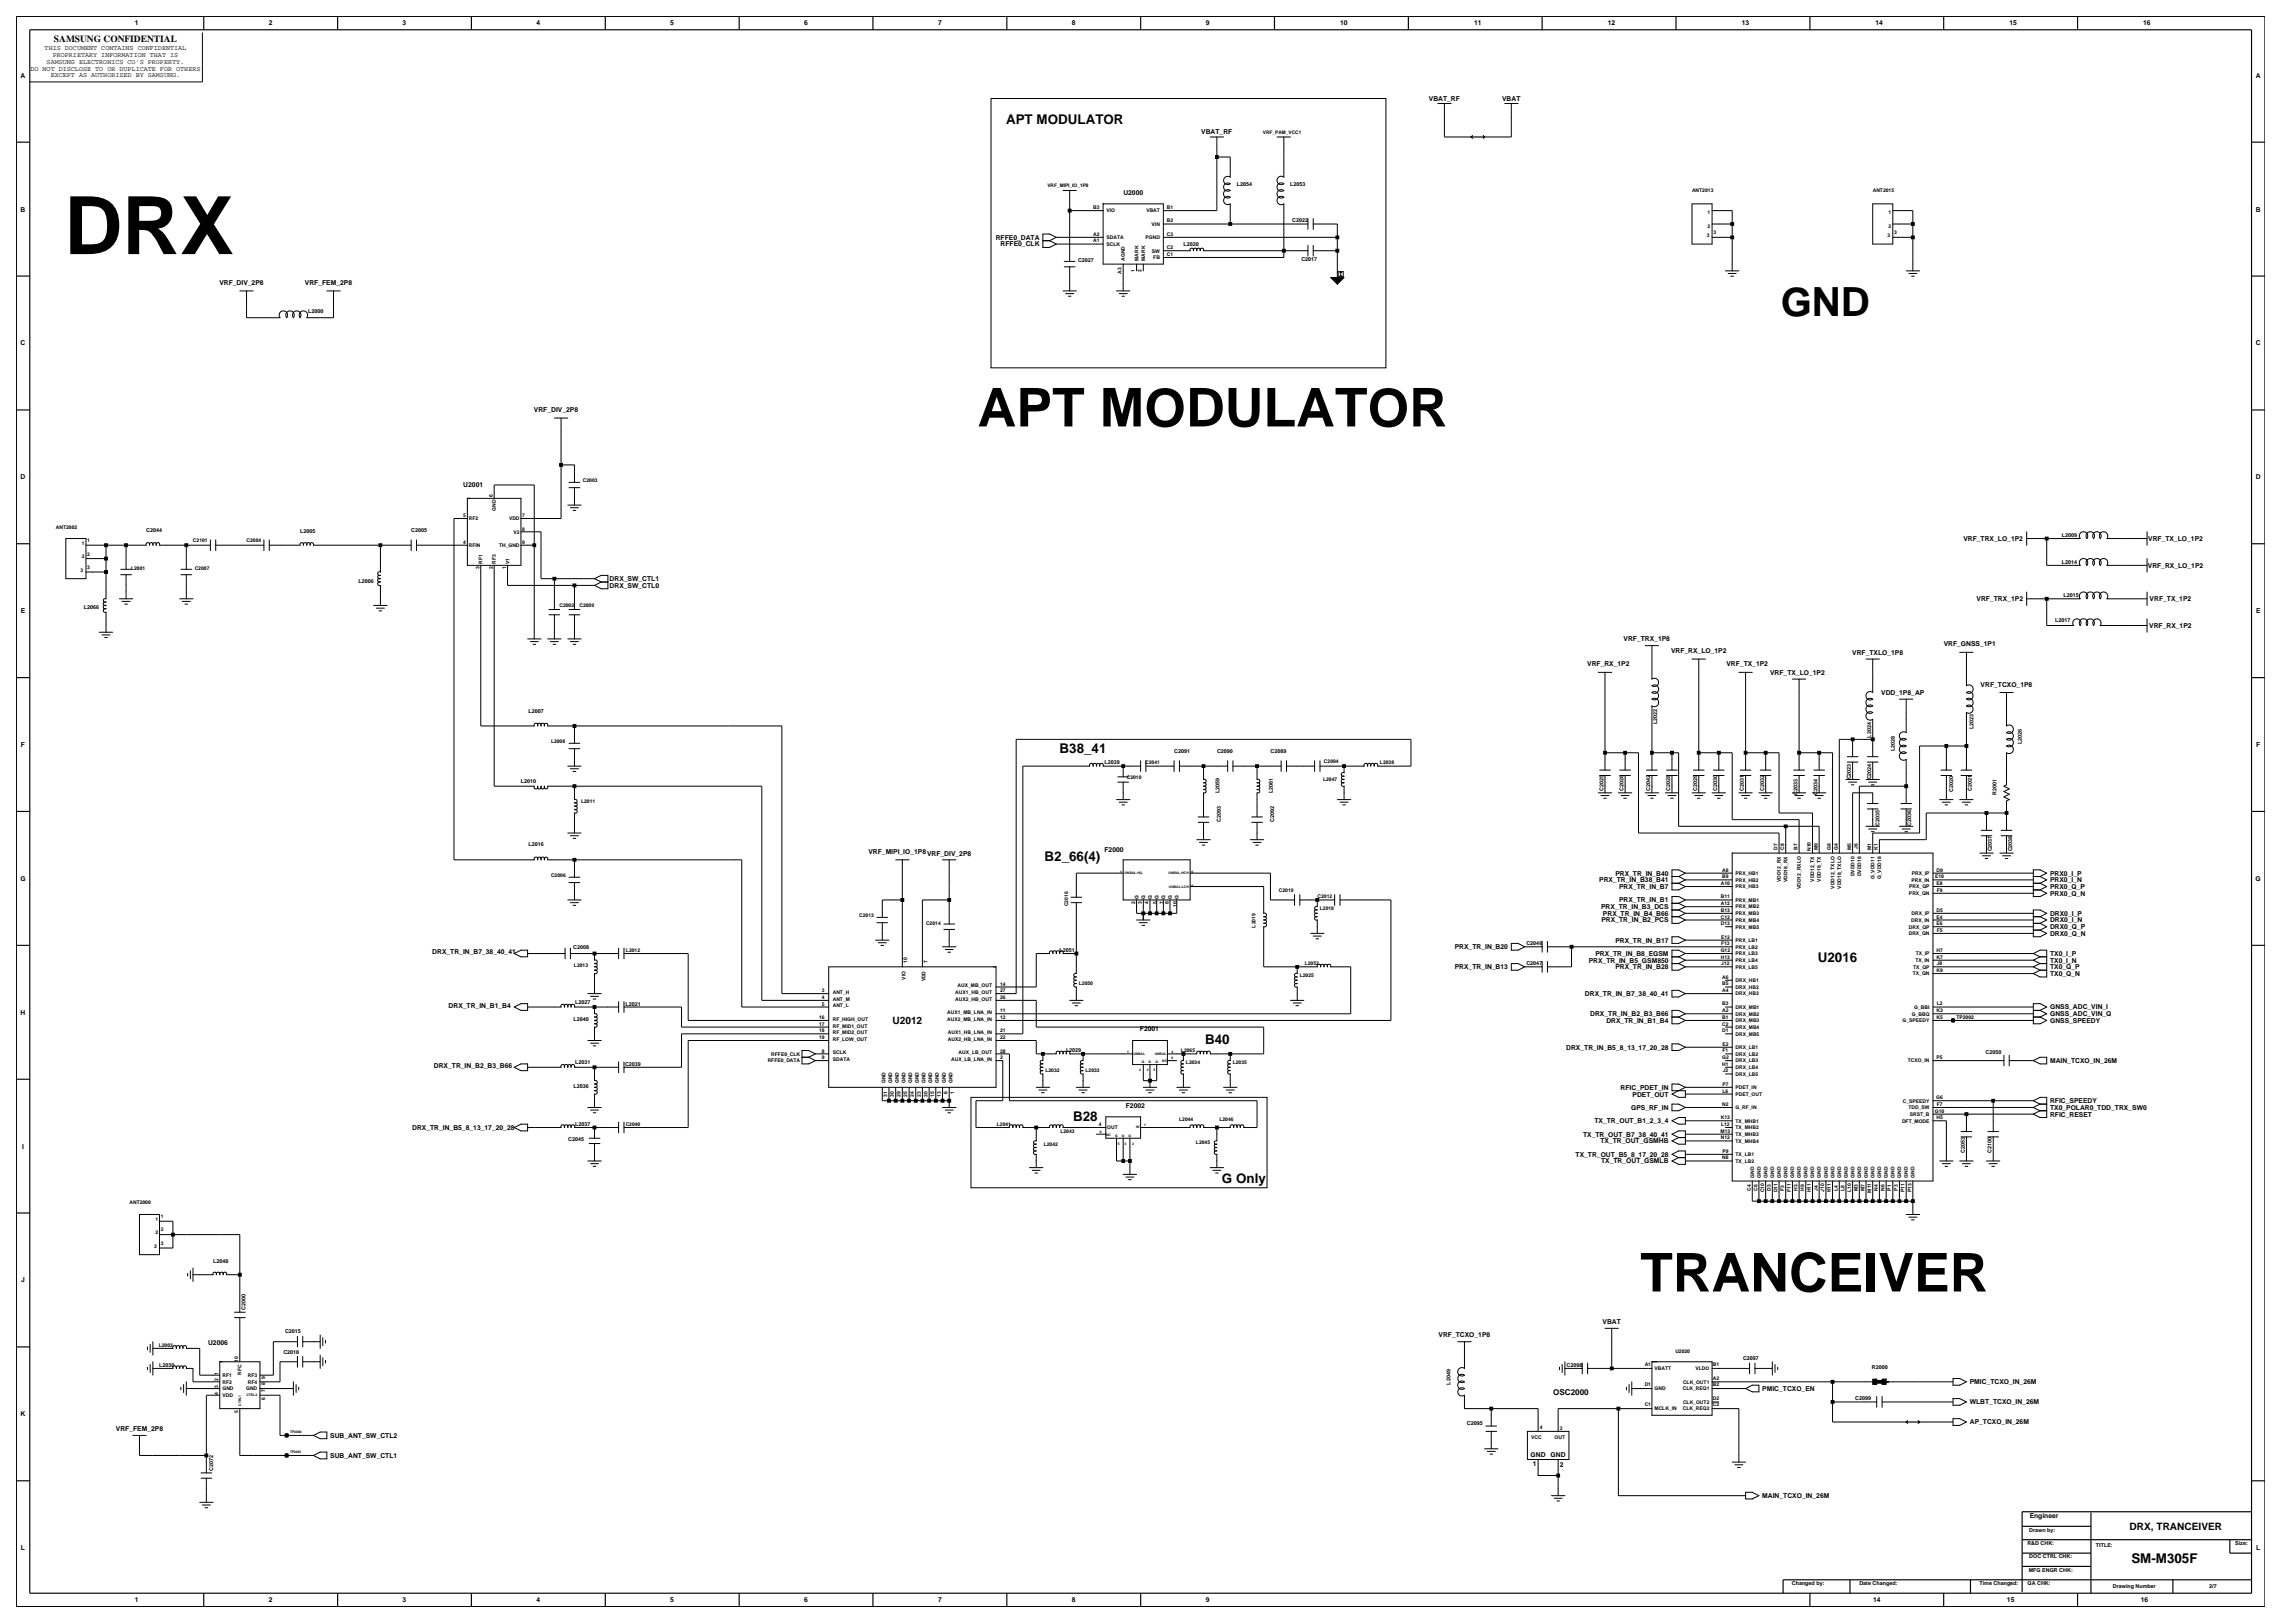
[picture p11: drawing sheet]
<svg xmlns="http://www.w3.org/2000/svg" width="420mm" height="297mm" viewBox="0 0 420 297" stroke-linecap="round" stroke-linejoin="round" font-family="sans-serif">
<defs><g id="words">
<text font-size="14.7" x="11.7" y="46.5">DRX</text>
<g font-size="9.8">
<text x="178.9" y="78">APT MODULATOR</text>
<text x="300.2" y="236.3">TRANCEIVER</text>
</g>
<text font-size="7.4" x="325.9" y="57.8">GND</text>
<g font-size="2.5">
<text x="184.1" y="22.6">APT MODULATOR</text>
<text x="193.9" y="137.7">B38_41</text>
<text x="191.2" y="157.6">B2_66(4)</text>
<text x="332.7" y="176">U2016</text>
<text x="220.6" y="191">B40</text>
<text x="196.4" y="205.1">B28</text>
<text x="223.6" y="216.4">G Only</text>
<text x="390" y="286">SM-M305F</text>
</g>
<g font-size="1.9">
<text x="163.3" y="187.4">U2012</text>
<text x="389.7" y="279.9">DRX, TRANCEIVER</text>
</g>
<text font-size="1.7" x="9.9" y="7.7">SAMSUNG CONFIDENTIAL</text>
<text font-size="1.5" x="284.2" y="255.2">OSC2000</text>
<g font-size="1.2">
<text x="24.7" y="4.7">1</text>
<text x="49.2" y="4.7">2</text>
<text x="73.7" y="4.7">3</text>
<text x="98.2" y="4.7">4</text>
<text x="122.7" y="4.7">5</text>
<text x="147.2" y="4.7">6</text>
<text x="171.7" y="4.7">7</text>
<text x="196.2" y="4.7">8</text>
<text x="220.7" y="4.7">9</text>
<text x="245.3" y="4.7">10</text>
<text x="269.8" y="4.7">11</text>
<text x="294.3" y="4.7">12</text>
<text x="318.7" y="4.7">13</text>
<text x="343.2" y="4.7">14</text>
<text x="367.7" y="4.7">15</text>
<text x="392.2" y="4.7">16</text>
<text x="8.2" y="9.2">THIS DOCUMENT CONTAINS CONFIDENTIAL</text>
<text x="8.5" y="11.7">SAMSUNG ELECTRONICS CO'S PROPERTY.</text>
<text x="9.6" y="10.5">PROPRIETARY INFORMATION THAT IS</text>
<text x="3.8" y="14.2">A</text>
<text x="5.6" y="12.9">DO NOT DISCLOSE TO OR DUPLICATE FOR OTHERS</text>
<text x="9.3" y="14.1">EXCEPT AS AUTHORIZED BY SAMSUNG.</text>
<text x="412.8" y="14.2">A</text>
<text x="261.5" y="18.5">VBAT_RF</text>
<text x="274.9" y="18.5">VBAT</text>
<text x="219.8" y="24.6">VBAT_RF</text>
<text x="205.6" y="35.8">U2000</text>
<text x="3.8" y="38.7">B</text>
<text x="412.8" y="38.7">B</text>
<text x="182.2" y="43.9">RFFE0_DATA</text>
<text x="183.1" y="45.1">RFFE0_CLK</text>
<text x="40.2" y="52.1">VRF_DIV_2P8</text>
<text x="55.8" y="52.1">VRF_FEM_2P8</text>
<text x="3.8" y="63.2">C</text>
<text x="412.8" y="63.2">C</text>
<text x="97.7" y="75.4">VRF_DIV_2P8</text>
<text x="3.8" y="87.7">D</text>
<text x="84.8" y="89.1">U2001</text>
<text x="412.8" y="87.7">D</text>
<text x="359.3" y="99">VRF_TRX_LO_1P2</text>
<text x="393.1" y="99">VRF_TX_LO_1P2</text>
<text x="111.6" y="107.6">DRX_SW_CTL0</text>
<text x="111.6" y="106.3">DRX_SW_CTL1</text>
<text x="393.1" y="103.9">VRF_RX_LO_1P2</text>
<text x="3.8" y="112.2">E</text>
<text x="361.7" y="110">VRF_TRX_1P2</text>
<text x="393.4" y="110">VRF_TX_1P2</text>
<text x="412.9" y="112.2">E</text>
<text x="297.1" y="117.4">VRF_TRX_1P8</text>
<text x="305.8" y="119.5">VRF_RX_LO_1P2</text>
<text x="339" y="119.8">VRF_TXLO_1P8</text>
<text x="355.7" y="118.3">VRF_GNSS_1P1</text>
<text x="393.3" y="114.9">VRF_RX_1P2</text>
<text x="290.5" y="122">VRF_RX_1P2</text>
<text x="315.9" y="122">VRF_TX_1P2</text>
<text x="323.9" y="123.5">VRF_TX_LO_1P2</text>
<text x="362.5" y="125.6">VRF_TCXO_1P8</text>
<text x="344.3" y="127.2">VDD_1P8_AP</text>
<text x="3.8" y="136.7">F</text>
<text x="412.9" y="136.7">F</text>
<text x="202.1" y="155.9">F2000</text>
<text x="3.7" y="161.2">G</text>
<text x="158.9" y="156.2">VRF_MIPI_IO_1P8VRF_DIV_2P8</text>
<text x="292.7" y="161.5">PRX_TR_IN_B38_B41</text>
<text x="295.6" y="160.2">PRX_TR_IN_B40</text>
<text x="375.2" y="160.2">PRX0_I_P</text>
<text x="375.2" y="161.5">PRX0_I_N</text>
<text x="412.8" y="161.2">G</text>
<text x="293" y="166.4">PRX_TR_IN_B3_DCS</text>
<text x="293.4" y="167.6">PRX_TR_IN_B4_B66</text>
<text x="296.3" y="162.7">PRX_TR_IN_B7</text>
<text x="296.3" y="165.1">PRX_TR_IN_B1</text>
<text x="375.2" y="163.9">PRX0_Q_N</text>
<text x="375.2" y="162.7">PRX0_Q_P</text>
<text x="375.2" y="167.6">DRX0_I_P</text>
<text x="266.2" y="173.7">PRX_TR_IN_B20</text>
<text x="293.1" y="168.8">PRX_TR_IN_B2_PCS</text>
<text x="295.6" y="172.5">PRX_TR_IN_B17</text>
<text x="375.2" y="168.8">DRX0_I_N</text>
<text x="375.2" y="170">DRX0_Q_P</text>
<text x="375.2" y="171.2">DRX0_Q_N</text>
<text x="79.1" y="174.6">DRX_TR_IN_B7_38_40_41</text>
<text x="266.2" y="177.4">PRX_TR_IN_B13</text>
<text x="290.7" y="176.1">PRX_TR_IN_B5_GSM850</text>
<text x="292" y="174.9">PRX_TR_IN_B8_EGSM</text>
<text x="295.6" y="177.4">PRX_TR_IN_B28</text>
<text x="375.2" y="177.4">TX0_Q_P</text>
<text x="375.2" y="178.6">TX0_Q_N</text>
<text x="375.2" y="174.9">TX0_I_P</text>
<text x="375.2" y="176.1">TX0_I_N</text>
<text x="3.8" y="185.7">H</text>
<text x="82.1" y="184.4">DRX_TR_IN_B1_B4</text>
<text x="290.1" y="182.3">DRX_TR_IN_B7_38_40_41</text>
<text x="291" y="186">DRX_TR_IN_B2_B3_B66</text>
<text x="375.2" y="184.7">GNSS_ADC_VIN_I</text>
<text x="375.2" y="186">GNSS_ADC_VIN_Q</text>
<text x="208.6" y="188.7">F2001</text>
<text x="294" y="187.2">DRX_TR_IN_B1_B4</text>
<text x="375.2" y="187.2">GNSS_SPEEDY</text>
<text x="79.4" y="195.4">DRX_TR_IN_B2_B3_B66</text>
<text x="286.6" y="192.1">DRX_TR_IN_B5_8_13_17_20_28</text>
<text x="375.2" y="194.5">MAIN_TCXO_IN_26M</text>
<text x="206" y="202.8">F2002</text>
<text x="296.6" y="199.4">RFIC_PDET_IN</text>
<text x="298.5" y="203.1">GPS_RF_IN</text>
<text x="298.8" y="200.6">PDET_OUT</text>
<text x="375.2" y="203.1">TX0_POLAR0_TDD_TRX_SW0</text>
<text x="375.2" y="201.9">RFIC_SPEEDY</text>
<text x="75.4" y="206.8">DRX_TR_IN_B5_8_13_17_20_28</text>
<text x="289.7" y="208">TX_TR_OUT_B7_38_40_41</text>
<text x="291.8" y="205.5">TX_TR_OUT_B1_2_3_4</text>
<text x="292.9" y="209.2">TX_TR_OUT_GSMHB</text>
<text x="375.2" y="204.3">RFIC_RESET</text>
<text x="4" y="210.2">I</text>
<text x="288.3" y="211.7">TX_TR_OUT_B5_8_17_20_28</text>
<text x="293" y="212.9">TX_TR_OUT_GSMLB</text>
<text x="3.9" y="234.7">J</text>
<text x="263.3" y="244.7">VRF_TCXO_1P8</text>
<text x="293.3" y="242.3">VBAT</text>
<text x="38.1" y="246.1">U2006</text>
<text x="322.5" y="254.5">PMIC_TCXO_EN</text>
<text x="360.5" y="253.3">PMIC_TCXO_IN_26M</text>
<text x="360.5" y="257">WLBT_TCXO_IN_26M</text>
<text x="3.8" y="259.2">K</text>
<text x="21.2" y="261.9">VRF_FEM_2P8</text>
<text x="60.4" y="263.1">SUB_ANT_SW_CTL2</text>
<text x="360.5" y="260.7">AP_TCXO_IN_26M</text>
<text x="60.4" y="266.8">SUB_ANT_SW_CTL1</text>
<text x="280.1" y="266.6">GND</text>
<text x="280.5" y="268.2">1</text>
<text x="283.8" y="266.6">GND</text>
<text x="285.5" y="268.4">2</text>
<text x="322.5" y="274.1">MAIN_TCXO_IN_26M</text>
<text x="371.4" y="277.8">Engineer</text>
<text x="3.8" y="283.7">L</text>
<text x="412.9" y="283.7">L</text>
<text x="24.7" y="293.2">1</text>
<text x="49.2" y="293.2">2</text>
<text x="73.7" y="293.2">3</text>
<text x="98.2" y="293.2">4</text>
<text x="122.7" y="293.2">5</text>
<text x="147.2" y="293.2">6</text>
<text x="171.7" y="293.2">7</text>
<text x="196.2" y="293.2">8</text>
<text x="220.7" y="293.2">9</text>
<text x="342.8" y="293.2">14</text>
<text x="367.3" y="293.2">15</text>
<text x="391.8" y="293.2">16</text>
</g>
<g font-size="1">
<text x="226.3" y="34">L2054</text>
<text x="236.1" y="34">L2053</text>
<text x="236.5" y="40.7">C2022</text>
<text x="216.6" y="45">L2020</text>
<text x="238.2" y="47.8">C2017</text>
<text x="197.3" y="48">C2027</text>
<text x="56.4" y="57.3">L2000</text>
<text x="26.7" y="97.3">C2044</text>
<text x="54.9" y="97.6">L2005</text>
<text x="75.2" y="97.3">C2005</text>
<text x="377.3" y="98.3">L2009</text>
<text x="65.6" y="106.6">L2006</text>
<text x="377.3" y="103.1">L2014</text>
<text x="15.4" y="111.5">L2066</text>
<text x="376.1" y="113.9">L2017</text>
<text x="377.6" y="109.3">L2015</text>
<text x="96.7" y="130.4">L2007</text>
<text x="214.9" y="137.7">C2091</text>
<text x="222.7" y="137.7">C2090</text>
<text x="232.5" y="137.7">C2089</text>
<text x="303.3" y="132.5" transform="rotate(-90 303.3 132.5)">L2022</text>
<text x="342.4" y="135" transform="rotate(-90 342.4 135)">L2024</text>
<text x="346.7" y="137.4" transform="rotate(-90 346.7 137.4)">L2028</text>
<text x="361.1" y="133.5" transform="rotate(-90 361.1 133.5)">L2023</text>
<text x="370" y="136.2" transform="rotate(-90 370 136.2)">L2026</text>
<text x="95.3" y="143.3">L2010</text>
<text x="202.1" y="139.9">L2039</text>
<text x="338.7" y="142.6" transform="rotate(-90 338.7 142.6)">C2023</text>
<text x="342.4" y="142.6" transform="rotate(-90 342.4 142.6)">C2024</text>
<text x="223.2" y="145.1" transform="rotate(-90 223.2 145.1)">L2059</text>
<text x="233" y="145.1" transform="rotate(-90 233 145.1)">L2061</text>
<text x="293.4" y="144.8" transform="rotate(-90 293.4 144.8)">C2025</text>
<text x="297.1" y="144.8" transform="rotate(-90 297.1 144.8)">C2026</text>
<text x="302" y="144.8" transform="rotate(-90 302 144.8)">C2042</text>
<text x="305.7" y="144.8" transform="rotate(-90 305.7 144.8)">C2028</text>
<text x="310.6" y="144.8" transform="rotate(-90 310.6 144.8)">C2029</text>
<text x="314.2" y="144.8" transform="rotate(-90 314.2 144.8)">C2030</text>
<text x="319.1" y="144.8" transform="rotate(-90 319.1 144.8)">C2031</text>
<text x="322.8" y="144.8" transform="rotate(-90 322.8 144.8)">C2032</text>
<text x="328.9" y="145.4" transform="rotate(-90 328.9 145.4)">C2033</text>
<text x="332.6" y="145.4" transform="rotate(-90 332.6 145.4)">C2034</text>
<text x="357.4" y="144.9" transform="rotate(-90 357.4 144.9)">C2020</text>
<text x="360.9" y="144.8" transform="rotate(-90 360.9 144.8)">C2021</text>
<text x="365.4" y="145.5" transform="rotate(-90 365.4 145.5)">R2001</text>
<text x="96.7" y="154.9">L2016</text>
<text x="223.4" y="150.5" transform="rotate(-90 223.4 150.5)">C2093</text>
<text x="233.2" y="150.5" transform="rotate(-90 233.2 150.5)">C2092</text>
<text x="343.9" y="151.1" transform="rotate(-90 343.9 151.1)">C2035</text>
<text x="349.8" y="151.1" transform="rotate(-90 349.8 151.1)">C2036</text>
<text x="364.5" y="155.8" transform="rotate(-90 364.5 155.8)">C2037</text>
<text x="368.2" y="155.8" transform="rotate(-90 368.2 155.8)">C2038</text>
<text x="104.9" y="173.6">C2008</text>
<text x="279.3" y="172.9">C2046</text>
<text x="193.9" y="174.2">L2051</text>
<text x="279.3" y="176.6">C2047</text>
<text x="105.3" y="183.7">L2027</text>
<text x="114.5" y="184">L2021</text>
<text x="104.9" y="186.8">L2040</text>
<text x="105.3" y="194.7">L2031</text>
<text x="114.4" y="195">C2039</text>
<text x="195.1" y="192.5">L2029</text>
<text x="363.4" y="192.8">C2050</text>
<text x="104.9" y="199">L2036</text>
<text x="104" y="208.8">C2045</text>
<text x="105.3" y="206.1">L2037</text>
<text x="359.6" y="210.9" transform="rotate(-90 359.6 210.9)">C2053</text>
<text x="364.5" y="210.9" transform="rotate(-90 364.5 210.9)">C2100</text>
<text x="39" y="231.1">L2048</text>
<text x="44.9" y="239.7" transform="rotate(-90 44.9 239.7)">C2000</text>
<text x="52.2" y="244">C2015</text>
<text x="29.1" y="250.1">L2030</text>
<text x="51.9" y="247.7">C2018</text>
<text x="286.7" y="250.1">C2098</text>
<text x="319" y="248.9">C2097</text>
<text x="342.6" y="250.6">R2000</text>
<text x="265.4" y="253.3" transform="rotate(-90 265.4 253.3)">L2049</text>
<text x="339.5" y="256.2">C2099</text>
<text x="268.5" y="260.8">C2095</text>
<text x="39" y="269.2" transform="rotate(-90 39 269.2)">C2072</text>
<text x="371.4" y="280.2">Drawn by:</text>
<text x="371" y="282.7">R&amp;D CHK:</text>
<text x="371.3" y="287.6">MFG ENGR CHK:</text>
<text x="371.4" y="285.2">DOC CTRL CHK:</text>
<text x="383.6" y="283">TITLE:</text>
<text x="409.1" y="282.7">Size:</text>
<text x="327.9" y="290.1">Changed by:</text>
<text x="340.3" y="290.1">Date Changed:</text>
<text x="362.2" y="290.1">Time Changed:</text>
<text x="371.1" y="290.1">QA CHK:</text>
<text x="386.7" y="290.6">Drawing Number</text>
<text x="404.3" y="290.6">2/7</text>
</g>
<g font-size=".9">
<text x="231.1" y="24.5">VRF_PAM_VCC1</text>
<text x="191.7" y="34.3">VRF_MIPI_IO_1P8</text>
<text x="309.7" y="35.2">ANT2013</text>
<text x="342.7" y="35.2">ANT2015</text>
<text x="200.1" y="38.2">B3</text>
<text x="202.5" y="38.9">VIO</text>
<text x="209.8" y="38.9">VBAT</text>
<text x="210.8" y="41.3">VIN</text>
<text x="213.5" y="38.2">B1</text>
<text x="213.5" y="40.7">B2</text>
<text x="312.5" y="39.2">1</text>
<text x="312.5" y="41.7">2</text>
<text x="345.6" y="39.2">1</text>
<text x="345.6" y="41.7">2</text>
<text x="200.1" y="44.4">A1</text>
<text x="200.1" y="43.1">A2</text>
<text x="202.5" y="43.8">SDATA</text>
<text x="202.5" y="45">SCLK</text>
<text x="205.9" y="47.7" transform="rotate(-90 205.9 47.7)">AGND</text>
<text x="208.3" y="47.7" transform="rotate(-90 208.3 47.7)">MARK</text>
<text x="209.6" y="47.7" transform="rotate(-90 209.6 47.7)">MARK</text>
<text x="209.6" y="43.8">PGND</text>
<text x="210.8" y="46.2">SW</text>
<text x="211.1" y="47.4">FB</text>
<text x="213.5" y="46.8">C1</text>
<text x="213.5" y="45.6">C2</text>
<text x="213.5" y="43.1">C3</text>
<text x="312.3" y="43.4">3</text>
<text x="313.6" y="42.9">3</text>
<text x="345.4" y="43.4">3</text>
<text x="346.6" y="42.9">3</text>
<text x="205.2" y="50.2" transform="rotate(-90 205.2 50.2)">A3</text>
<text x="207.7" y="49.8" transform="rotate(-90 207.7 49.8)">1</text>
<text x="208.9" y="49.8" transform="rotate(-90 208.9 49.8)">2</text>
<text x="106.7" y="88.1">C2003</text>
<text x="84.8" y="94.6">5</text>
<text x="85.8" y="95.2">RF2</text>
<text x="90.2" y="90.9" transform="rotate(-90 90.2 90.9)">6</text>
<text x="90.8" y="93.5" transform="rotate(-90 90.8 93.5)">GND</text>
<text x="93.2" y="95.2">VDD</text>
<text x="95.6" y="94.6">7</text>
<text x="10.2" y="96.7">ANT2002</text>
<text x="15" y="99.7">1</text>
<text x="16" y="99.2">1</text>
<text x="16" y="101.7">2</text>
<text x="35.3" y="99.2">C2101</text>
<text x="45.1" y="99.2">C2004</text>
<text x="84.8" y="99.5">4</text>
<text x="85.8" y="100.1">RFIN</text>
<text x="91.3" y="100.1">TH_GND</text>
<text x="94" y="97.6">V2</text>
<text x="95.6" y="97.1">8</text>
<text x="95.6" y="99.5">9</text>
<text x="14.7" y="104.6">3</text>
<text x="15" y="102.1">2</text>
<text x="16" y="104.1">3</text>
<text x="24" y="104.4">L2001</text>
<text x="35.6" y="104.4">C2007</text>
<text x="87.7" y="104.2" transform="rotate(-90 87.7 104.2)">3</text>
<text x="88.3" y="103.2" transform="rotate(-90 88.3 103.2)">RF1</text>
<text x="90.2" y="104.2" transform="rotate(-90 90.2 104.2)">2</text>
<text x="90.8" y="103.2" transform="rotate(-90 90.8 103.2)">RF3</text>
<text x="92.6" y="104.2" transform="rotate(-90 92.6 104.2)">1</text>
<text x="93.2" y="103.2" transform="rotate(-90 93.2 103.2)">V1</text>
<text x="102.4" y="111.1">C2002</text>
<text x="106" y="111.1">C2009</text>
<text x="100.8" y="135.9">L2008</text>
<text x="206.2" y="142.6">C2010</text>
<text x="209.6" y="139.9">C2041</text>
<text x="242.1" y="142.9">L2047</text>
<text x="242.3" y="139.6">C2094</text>
<text x="252.5" y="139.9">L2038</text>
<text x="106.3" y="146.9">L2011</text>
<text x="325.3" y="155.5" transform="rotate(-90 325.3 155.5)">D7</text>
<text x="326.5" y="155.5" transform="rotate(-90 326.5 155.5)">C8</text>
<text x="329" y="155.5" transform="rotate(-90 329 155.5)">B7</text>
<text x="331.4" y="155.7" transform="rotate(-90 331.4 155.7)">N10</text>
<text x="332.6" y="155.5" transform="rotate(-90 332.6 155.5)">M9</text>
<text x="335.1" y="155.5" transform="rotate(-90 335.1 155.5)">G8</text>
<text x="336.3" y="155.5" transform="rotate(-90 336.3 155.5)">G4</text>
<text x="338.8" y="155.5" transform="rotate(-90 338.8 155.5)">M5</text>
<text x="340" y="155.4" transform="rotate(-90 340 155.4)">J6</text>
<text x="342.4" y="155.5" transform="rotate(-90 342.4 155.5)">M1</text>
<text x="343.7" y="155.5" transform="rotate(-90 343.7 155.5)">K1</text>
<text x="100.8" y="160.4">C2006</text>
<text x="314.9" y="162">A10</text>
<text x="315.2" y="160.7">B9</text>
<text x="315.2" y="159.5">A8</text>
<text x="317.6" y="161.3">PRX_HB2</text>
<text x="317.6" y="160.1">PRX_HB1</text>
<text x="325.9" y="161.5" transform="rotate(-90 325.9 161.5)">VDD12_RX</text>
<text x="327.1" y="161.5" transform="rotate(-90 327.1 161.5)">VDD18_RX</text>
<text x="332" y="161.4" transform="rotate(-90 332 161.4)">VDD12_TX</text>
<text x="333.2" y="161.4" transform="rotate(-90 333.2 161.4)">VDD18_TX</text>
<text x="339.4" y="160.3" transform="rotate(-90 339.4 160.3)">DVDD10</text>
<text x="340.6" y="160.3" transform="rotate(-90 340.6 160.3)">DVDD18</text>
<text x="343.1" y="160.9" transform="rotate(-90 343.1 160.9)">G_VDD11</text>
<text x="344.3" y="160.9" transform="rotate(-90 344.3 160.9)">G_VDD18</text>
<text x="349.8" y="161.3">PRX_IN</text>
<text x="349.9" y="160.1">PRX_IP</text>
<text x="354.1" y="160.7">E10</text>
<text x="354.4" y="159.5">D9</text>
<text x="354.4" y="162">E8</text>
<text x="157.2" y="167.7">C2013</text>
<text x="195.5" y="165.8" transform="rotate(-90 195.5 165.8)">C2016</text>
<text x="207.8" y="165.4" transform="rotate(-90 207.8 165.4)">2</text>
<text x="208.3" y="164.4" transform="rotate(-90 208.3 164.4)">G</text>
<text x="209" y="165.4" transform="rotate(-90 209 165.4)">3</text>
<text x="209.6" y="164.4" transform="rotate(-90 209.6 164.4)">G</text>
<text x="210.2" y="165.4" transform="rotate(-90 210.2 165.4)">4</text>
<text x="210.8" y="164.4" transform="rotate(-90 210.8 164.4)">G</text>
<text x="211.7" y="165.4" transform="rotate(-90 211.7 165.4)">5</text>
<text x="212" y="164.4" transform="rotate(-90 212 164.4)">G</text>
<text x="212.9" y="165.4" transform="rotate(-90 212.9 165.4)">7</text>
<text x="213.2" y="164.4" transform="rotate(-90 213.2 164.4)">G</text>
<text x="213.9" y="165.4" transform="rotate(-90 213.9 165.4)">8</text>
<text x="214.4" y="164.4" transform="rotate(-90 214.4 164.4)">G</text>
<text x="215.4" y="165.9" transform="rotate(-90 215.4 165.9)">10</text>
<text x="215.7" y="164.4" transform="rotate(-90 215.7 164.4)">G</text>
<text x="234" y="163.2">C2019</text>
<text x="241.1" y="164.4">C2012</text>
<text x="241.5" y="166.5">L2018</text>
<text x="314.9" y="164.4">B11</text>
<text x="314.9" y="166.8">B13</text>
<text x="314.9" y="165.6">A12</text>
<text x="317.6" y="165">PRX_MB1</text>
<text x="317.6" y="167.5">PRX_MB3</text>
<text x="317.6" y="162.6">PRX_HB3</text>
<text x="317.6" y="166.2">PRX_MB2</text>
<text x="329.6" y="162.7" transform="rotate(-90 329.6 162.7)">VDD12_RXLO</text>
<text x="335.7" y="162.6" transform="rotate(-90 335.7 162.6)">VDD12_TXLO</text>
<text x="336.9" y="162.6" transform="rotate(-90 336.9 162.6)">VDD18_TXLO</text>
<text x="349.4" y="163.8">PRX_QN</text>
<text x="349.4" y="162.6">PRX_QP</text>
<text x="349.8" y="167.5">DRX_IP</text>
<text x="354.4" y="166.8">D5</text>
<text x="354.4" y="163.2">F9</text>
<text x="169.5" y="169.3">C2014</text>
<text x="229.7" y="169.7" transform="rotate(-90 229.7 169.7)">L2019</text>
<text x="314.9" y="169.3">D13</text>
<text x="314.9" y="168.1">C12</text>
<text x="315" y="171.7">E12</text>
<text x="315" y="173">F13</text>
<text x="317.6" y="172.4">PRX_LB1</text>
<text x="317.6" y="173.6">PRX_LB2</text>
<text x="317.6" y="169.9">PRX_MB5</text>
<text x="317.6" y="168.7">PRX_MB4</text>
<text x="349.3" y="171.1">DRX_QN</text>
<text x="349.4" y="169.9">DRX_QP</text>
<text x="349.8" y="168.7">DRX_IN</text>
<text x="354.4" y="168.1">E4</text>
<text x="354.4" y="169.3">E6</text>
<text x="354.4" y="170.5">F5</text>
<text x="105" y="176.9">L2013</text>
<text x="114.6" y="174.2">L2012</text>
<text x="165.7" y="179.2" transform="rotate(-90 165.7 179.2)">VIO</text>
<text x="166" y="176.2" transform="rotate(-90 166 176.2)">10</text>
<text x="169.4" y="179.6" transform="rotate(-90 169.4 179.6)">VDD</text>
<text x="169.7" y="176.2" transform="rotate(-90 169.7 176.2)">7</text>
<text x="237.9" y="178.8">L2025</text>
<text x="238.8" y="176.6">L2052</text>
<text x="314.9" y="174.2">G12</text>
<text x="314.9" y="175.4">H13</text>
<text x="315" y="176.6">J12</text>
<text x="315.2" y="179.1">A6</text>
<text x="317.6" y="177.2">PRX_LB5</text>
<text x="317.6" y="176">PRX_LB4</text>
<text x="317.6" y="174.8">PRX_LB3</text>
<text x="317.6" y="179.7">DRX_HB1</text>
<text x="350.1" y="178.5">TX_QN</text>
<text x="350.1" y="177.2">TX_QP</text>
<text x="350.5" y="176">TX_IN</text>
<text x="350.6" y="174.8">TX_IP</text>
<text x="354.4" y="175.4">K7</text>
<text x="354.4" y="177.9">K9</text>
<text x="354.4" y="174.2">H7</text>
<text x="354.5" y="176.6">J8</text>
<text x="150.4" y="181.6">3</text>
<text x="150.4" y="182.8">4</text>
<text x="150.4" y="184">5</text>
<text x="152.4" y="181.9">ANT_H</text>
<text x="152.4" y="183.1">ANT_M</text>
<text x="152.4" y="184.4">ANT_L</text>
<text x="173.4" y="185.6">AUX1_MB_LNA_IN</text>
<text x="174.8" y="183.1">AUX2_HB_OUT</text>
<text x="174.8" y="181.9">AUX1_HB_OUT</text>
<text x="175.2" y="180.7">AUX_MB_OUT</text>
<text x="183" y="182.8">26</text>
<text x="183" y="181.6">27</text>
<text x="183" y="180.4">14</text>
<text x="183" y="185.3">11</text>
<text x="197.4" y="180.3">L2050</text>
<text x="315.2" y="181.6">A4</text>
<text x="315.2" y="184">B3</text>
<text x="315.2" y="180.3">B5</text>
<text x="315.2" y="185.2">A2</text>
<text x="317.6" y="182.2">DRX_HB3</text>
<text x="317.6" y="184.6">DRX_MB1</text>
<text x="317.6" y="180.9">DRX_HB2</text>
<text x="317.6" y="185.8">DRX_MB2</text>
<text x="349.9" y="185.8">G_BBQ</text>
<text x="350.3" y="184.6">G_BBI</text>
<text x="354.4" y="185.2">K3</text>
<text x="354.4" y="184">L2</text>
<text x="149.9" y="186.5">16</text>
<text x="149.9" y="187.7">17</text>
<text x="149.9" y="188.9">18</text>
<text x="149.9" y="190.1">19</text>
<text x="152.4" y="186.8">RF_HIGH_OUT</text>
<text x="152.4" y="188">RF_MID1_OUT</text>
<text x="152.4" y="189.3">RF_MID2_OUT</text>
<text x="152.4" y="190.5">RF_LOW_OUT</text>
<text x="173.4" y="186.8">AUX2_MB_LNA_IN</text>
<text x="173.5" y="189.3">AUX1_HB_LNA_IN</text>
<text x="173.5" y="190.5">AUX2_HB_LNA_IN</text>
<text x="183" y="188.9">21</text>
<text x="183" y="190.1">22</text>
<text x="183" y="186.5">12</text>
<text x="315.2" y="188.9">D1</text>
<text x="315.2" y="187.7">C2</text>
<text x="315.2" y="186.4">B1</text>
<text x="315.2" y="191.3">E2</text>
<text x="317.6" y="192">DRX_LB1</text>
<text x="317.6" y="189.5">DRX_MB5</text>
<text x="317.6" y="188.3">DRX_MB4</text>
<text x="317.6" y="187.1">DRX_MB3</text>
<text x="348.2" y="187.1">G_SPEEDY</text>
<text x="354.4" y="186.4">K5</text>
<text x="358" y="186.4">TP2002</text>
<text x="140.5" y="194.4">RFFE0_DATA</text>
<text x="141.2" y="193.2">RFFE0_CLK</text>
<text x="150.4" y="192.6">8</text>
<text x="150.4" y="193.8">9</text>
<text x="152.4" y="192.9">SCLK</text>
<text x="152.4" y="194.2">SDATA</text>
<text x="174.1" y="194.2">AUX_LB_LNA_IN</text>
<text x="175.4" y="192.9">AUX_LB_OUT</text>
<text x="183" y="192.6">28</text>
<text x="183" y="193.8">2</text>
<text x="191.3" y="196.2">L2032</text>
<text x="198.7" y="196.2">L2033</text>
<text x="216.1" y="192.5">L2065</text>
<text x="217" y="194.7">L2034</text>
<text x="225.6" y="194.7">L2035</text>
<text x="315.2" y="193.8">G2</text>
<text x="315.2" y="195">H1</text>
<text x="315.2" y="192.6">F1</text>
<text x="315.3" y="196.2">J2</text>
<text x="317.6" y="196.8">DRX_LB5</text>
<text x="317.6" y="195.6">DRX_LB4</text>
<text x="317.6" y="194.4">DRX_LB3</text>
<text x="317.6" y="193.2">DRX_LB2</text>
<text x="349.2" y="194.4">TCXO_IN</text>
<text x="354.4" y="193.8">P5</text>
<text x="162" y="198.2" transform="rotate(-90 162 198.2)">GND</text>
<text x="162.4" y="200.7" transform="rotate(-90 162.4 200.7)">31</text>
<text x="163.3" y="198.2" transform="rotate(-90 163.3 198.2)">GND</text>
<text x="163.6" y="200.7" transform="rotate(-90 163.6 200.7)">30</text>
<text x="164.5" y="198.2" transform="rotate(-90 164.5 198.2)">GND</text>
<text x="164.8" y="200.7" transform="rotate(-90 164.8 200.7)">29</text>
<text x="165.7" y="198.2" transform="rotate(-90 165.7 198.2)">GND</text>
<text x="166" y="200.7" transform="rotate(-90 166 200.7)">25</text>
<text x="166.9" y="198.2" transform="rotate(-90 166.9 198.2)">GND</text>
<text x="167.3" y="200.7" transform="rotate(-90 167.3 200.7)">24</text>
<text x="168.2" y="198.2" transform="rotate(-90 168.2 198.2)">GND</text>
<text x="168.5" y="200.7" transform="rotate(-90 168.5 200.7)">23</text>
<text x="169.4" y="198.2" transform="rotate(-90 169.4 198.2)">GND</text>
<text x="169.7" y="200.7" transform="rotate(-90 169.7 200.7)">20</text>
<text x="170.6" y="198.2" transform="rotate(-90 170.6 198.2)">GND</text>
<text x="170.9" y="200.7" transform="rotate(-90 170.9 200.7)">15</text>
<text x="171.8" y="198.2" transform="rotate(-90 171.8 198.2)">GND</text>
<text x="172.2" y="200.7" transform="rotate(-90 172.2 200.7)">13</text>
<text x="173.1" y="198.2" transform="rotate(-90 173.1 198.2)">GND</text>
<text x="173.4" y="200.2" transform="rotate(-90 173.4 200.2)">6</text>
<text x="174.3" y="198.2" transform="rotate(-90 174.3 198.2)">GND</text>
<text x="174.6" y="200.2" transform="rotate(-90 174.6 200.2)">1</text>
<text x="315.2" y="202.4">N2</text>
<text x="315.2" y="198.7">P7</text>
<text x="315.2" y="199.9">L6</text>
<text x="317.6" y="199.3">PDET_IN</text>
<text x="317.6" y="203">G_RF_IN</text>
<text x="317.6" y="200.5">PDET_OUT</text>
<text x="348.2" y="201.7">C_SPEEDY</text>
<text x="349.3" y="203">TDD_SW</text>
<text x="354.1" y="203.6">G10</text>
<text x="354.4" y="201.1">G6</text>
<text x="354.4" y="202.4">F7</text>
<text x="114.5" y="206">C2040</text>
<text x="182.4" y="206">L2041</text>
<text x="191" y="209.7">L2042</text>
<text x="194.1" y="207.2">L2043</text>
<text x="201.1" y="206.1">4</text>
<text x="202.6" y="206.6">OUT</text>
<text x="215.8" y="205.1">L2044</text>
<text x="218.9" y="209.4">L2045</text>
<text x="223.2" y="205.1">L2046</text>
<text x="314.9" y="207.3">M13</text>
<text x="314.9" y="208.5">N12</text>
<text x="314.9" y="204.8">K13</text>
<text x="315" y="206">L12</text>
<text x="317.6" y="209.1">TX_MHB4</text>
<text x="317.6" y="207.9">TX_MHB3</text>
<text x="317.6" y="205.4">TX_MHB1</text>
<text x="317.6" y="206.7">TX_MHB2</text>
<text x="348.1" y="205.4">DFT_MODE</text>
<text x="349.5" y="204.2">SRST_B</text>
<text x="354.4" y="204.8">H5</text>
<text x="315.2" y="212.2">N8</text>
<text x="315.2" y="210.9">P9</text>
<text x="317.6" y="212.8">TX_LB2</text>
<text x="317.6" y="211.6">TX_LB1</text>
<text x="321" y="215.5" transform="rotate(-90 321 215.5)">GND</text>
<text x="322.2" y="215.5" transform="rotate(-90 322.2 215.5)">GND</text>
<text x="323.5" y="215.5" transform="rotate(-90 323.5 215.5)">GND</text>
<text x="324.7" y="215.5" transform="rotate(-90 324.7 215.5)">GND</text>
<text x="325.9" y="215.5" transform="rotate(-90 325.9 215.5)">GND</text>
<text x="327.1" y="215.5" transform="rotate(-90 327.1 215.5)">GND</text>
<text x="328.4" y="215.5" transform="rotate(-90 328.4 215.5)">GND</text>
<text x="329.6" y="215.5" transform="rotate(-90 329.6 215.5)">GND</text>
<text x="330.8" y="215.5" transform="rotate(-90 330.8 215.5)">GND</text>
<text x="332" y="215.5" transform="rotate(-90 332 215.5)">GND</text>
<text x="333.2" y="215.5" transform="rotate(-90 333.2 215.5)">GND</text>
<text x="334.5" y="215.5" transform="rotate(-90 334.5 215.5)">GND</text>
<text x="335.7" y="215.5" transform="rotate(-90 335.7 215.5)">GND</text>
<text x="336.9" y="215.5" transform="rotate(-90 336.9 215.5)">GND</text>
<text x="338.1" y="215.5" transform="rotate(-90 338.1 215.5)">GND</text>
<text x="339.4" y="215.5" transform="rotate(-90 339.4 215.5)">GND</text>
<text x="340.6" y="215.5" transform="rotate(-90 340.6 215.5)">GND</text>
<text x="341.8" y="215.5" transform="rotate(-90 341.8 215.5)">GND</text>
<text x="343.1" y="215.5" transform="rotate(-90 343.1 215.5)">GND</text>
<text x="344.3" y="215.5" transform="rotate(-90 344.3 215.5)">GND</text>
<text x="345.5" y="215.5" transform="rotate(-90 345.5 215.5)">GND</text>
<text x="346.7" y="215.5" transform="rotate(-90 346.7 215.5)">GND</text>
<text x="347.9" y="215.5" transform="rotate(-90 347.9 215.5)">GND</text>
<text x="349.2" y="215.5" transform="rotate(-90 349.2 215.5)">GND</text>
<text x="350.4" y="215.5" transform="rotate(-90 350.4 215.5)">GND</text>
<text x="23.7" y="220.4">ANT2000</text>
<text x="320.4" y="217.9" transform="rotate(-90 320.4 217.9)">C4</text>
<text x="321.6" y="217.9" transform="rotate(-90 321.6 217.9)">C6</text>
<text x="322.8" y="218.2" transform="rotate(-90 322.8 218.2)">C10</text>
<text x="324.1" y="217.9" transform="rotate(-90 324.1 217.9)">D3</text>
<text x="325.3" y="218.2" transform="rotate(-90 325.3 218.2)">D11</text>
<text x="326.5" y="217.9" transform="rotate(-90 326.5 217.9)">F3</text>
<text x="327.7" y="218.1" transform="rotate(-90 327.7 218.1)">F11</text>
<text x="329" y="217.9" transform="rotate(-90 329 217.9)">H3</text>
<text x="330.2" y="217.9" transform="rotate(-90 330.2 217.9)">H9</text>
<text x="331.4" y="218.2" transform="rotate(-90 331.4 218.2)">H11</text>
<text x="332.6" y="217.9" transform="rotate(-90 332.6 217.9)">J4</text>
<text x="333.9" y="218.1" transform="rotate(-90 333.9 218.1)">J10</text>
<text x="335.1" y="218.2" transform="rotate(-90 335.1 218.2)">K11</text>
<text x="336.3" y="217.9" transform="rotate(-90 336.3 217.9)">L4</text>
<text x="337.5" y="217.9" transform="rotate(-90 337.5 217.9)">L8</text>
<text x="338.8" y="218.1" transform="rotate(-90 338.8 218.1)">L10</text>
<text x="340" y="218" transform="rotate(-90 340 218)">M3</text>
<text x="341.2" y="218" transform="rotate(-90 341.2 218)">M7</text>
<text x="342.4" y="218.2" transform="rotate(-90 342.4 218.2)">M11</text>
<text x="343.7" y="217.9" transform="rotate(-90 343.7 217.9)">N4</text>
<text x="344.9" y="217.9" transform="rotate(-90 344.9 217.9)">N6</text>
<text x="346.1" y="217.9" transform="rotate(-90 346.1 217.9)">P1</text>
<text x="347.3" y="217.9" transform="rotate(-90 347.3 217.9)">P3</text>
<text x="348.6" y="218.2" transform="rotate(-90 348.6 218.2)">P11</text>
<text x="349.8" y="218.2" transform="rotate(-90 349.8 218.2)">P13</text>
<text x="28.5" y="223.4">1</text>
<text x="28.5" y="225.8">2</text>
<text x="29.4" y="227.8">3</text>
<text x="29.4" y="222.9">1</text>
<text x="29.4" y="225.3">2</text>
<text x="28.2" y="228.3">3</text>
<text x="29" y="246.5">L2003</text>
<text x="39.9" y="251.5" transform="rotate(-90 39.9 251.5)">1</text>
<text x="40.7" y="252">RF1</text>
<text x="43.6" y="249.2" transform="rotate(-90 43.6 249.2)">10</text>
<text x="44.2" y="251.6" transform="rotate(-90 44.2 251.6)">RFC</text>
<text x="45.3" y="252">RF3</text>
<text x="301" y="250">A1</text>
<text x="302.8" y="250.7">VBATT</text>
<text x="306.6" y="247.6">U2020</text>
<text x="310.3" y="250.7">VLDO</text>
<text x="313.5" y="250">B1</text>
<text x="39.9" y="255.2" transform="rotate(-90 39.9 255.2)">4</text>
<text x="39.9" y="254" transform="rotate(-90 39.9 254)">3</text>
<text x="39.9" y="252.8" transform="rotate(-90 39.9 252.8)">2</text>
<text x="40.7" y="254.4">GND</text>
<text x="40.7" y="255.6">VDD</text>
<text x="40.7" y="253.2">RF2</text>
<text x="45" y="254.4">GND</text>
<text x="45.3" y="253.2">RF4</text>
<text x="48.5" y="256.1" transform="rotate(-90 48.5 256.1)">6</text>
<text x="48.5" y="254.7" transform="rotate(-90 48.5 254.7)">7</text>
<text x="48.5" y="253.5" transform="rotate(-90 48.5 253.5)">8</text>
<text x="48.5" y="252.3" transform="rotate(-90 48.5 252.3)">9</text>
<text x="301" y="257.3">C1</text>
<text x="301" y="253.7">D1</text>
<text x="302.8" y="254.4">GND</text>
<text x="308" y="254.4">CLK_REQ1</text>
<text x="308" y="253.2">CLK_OUT1</text>
<text x="308" y="256.9">CLK_OUT2</text>
<text x="313.5" y="252.5">A2</text>
<text x="313.5" y="253.7">B2</text>
<text x="313.5" y="257.3">C2</text>
<text x="313.5" y="256.1">D2</text>
<text x="43.6" y="258.6" transform="rotate(-90 43.6 258.6)">5</text>
<text x="280.2" y="263.3">VCC</text>
<text x="281.8" y="261.4">4</text>
<text x="284.5" y="263.3">OUT</text>
<text x="285.5" y="261.7">3</text>
<text x="302.8" y="258.1">MCLK_IN</text>
<text x="308" y="258.1">CLK_REQ2</text>
</g>
<g font-size=".6">
<text x="205" y="159.8">1</text>
<text x="205.8" y="160">UNBAL-H|L</text>
<text x="213.9" y="160">UNBAL-HCH</text>
<text x="218.1" y="159.8">6</text>
<text x="213.9" y="162.4">UNBAL-LCH</text>
<text x="218.1" y="162.2">9</text>
<text x="206.3" y="192.6">1</text>
<text x="207.4" y="193.1">UNBAL</text>
<text x="208.5" y="196">2</text>
<text x="209" y="194.6">G</text>
<text x="209.9" y="196">3</text>
<text x="210.2" y="194.6">G</text>
<text x="211.1" y="196">5</text>
<text x="211.3" y="193.1">UNBAL</text>
<text x="211.4" y="194.6">G</text>
<text x="212.7" y="194.3">NC</text>
<text x="214.4" y="193.8">6</text>
<text x="214.4" y="192.6">4</text>
<text x="201.3" y="207.3">6</text>
<text x="202.4" y="207.8">NC</text>
<text x="204.1" y="208">G</text>
<text x="204.6" y="209.5">5</text>
<text x="205.3" y="208">G</text>
<text x="205.8" y="209.5">3</text>
<text x="206.5" y="208">G</text>
<text x="207.2" y="209.5">2</text>
<text x="207.9" y="206.3">IN</text>
<text x="209.4" y="206.1">1</text>
<text x="44.1" y="257.3" transform="rotate(-90 44.1 257.3)">CTRL1</text>
<text x="45.1" y="255.5">CTRL2</text>
<text x="53.1" y="262.3">TP2000</text>
<text x="53.1" y="265.9">TP2001</text>
</g>
</g></defs>
<!-- layer: MFD Layer /idea/tmp/Extended-Print.user.sheet2.14.mfd -->
<g fill="none" stroke="#000" stroke-width=".18">
<path d="M37 5.9v9.1h-31.5M181.4 18h72.2v49.3h-72.2zM263.1 18.9h2.5M264.3 18.9v6.2h4.9M275.4 18.9h2.4M276.6 18.9v6.2h-4.9M194.5 34.9h2.5M195.8 34.9v12.9M195.8 38.5h6.1M201.9 37.3h11v11h-11zM221.5 25.1h2.4M222.7 28.7h2.4v3.7a.76 .76 0 0 0-1 .1 .76 .76 0 0 0 0 1 .76 .76 0 0 0 1 .1 .76 .76 0 0 0-1 .1 .76 .76 0 0 0 0 1.1 .76 .76 0 0 0 1 0 .78 .78 0 0 0-1 .2 .78 .78 0 0 0 0 1 .78 .78 0 0 0 1 .1 .76 .76 0 0 0-1 .1 .76 .76 0 0 0 0 1 .76 .76 0 0 0 1 .1v3.7"/>
<path d="M222.7 25.1v13.4h-9.8M233.7 25.1h2.5M235 25.1v7.3M235 32.4a.78 .78 0 0 0-1.1 .1 .78 .78 0 0 0 0 1 .78 .78 0 0 0 1.1 .1 .78 .78 0 0 0-1.1 .1 .78 .78 0 0 0 0 1.1 .78 .78 0 0 0 1 .1 .78 .78 0 0 0-1 0 .78 .78 0 0 0 0 1.1 .78 .78 0 0 0 1 .1 .77 .77 0 0 0-1 .1 .77 .77 0 0 0 0 1 .77 .77 0 0 0 1 .1l.1 9.8h-22.1M309.7 37.3h3.6v7.4h-3.6zM313.3 38.5h3.7v11.1M342.7 37.3h3.7v7.4h-3.7zM346.4 38.5h3.7v11.1M43.9 53.2h2.4M45.1 53.2v4.9h6.1a.77 .77 0 0 1 .1-1 .77 .77 0 0 1 1.1 0 .77 .77 0 0 1 .1 1 .78 .78 0 0 1 .1-1 .78 .78 0 0 1 1 0 .78 .78 0 0 1 .1 1 .78 .78 0 0 1 .1-1 .78 .78 0 0 1 1 0 .78 .78 0 0 1 .1 1 .78 .78 0 0 1 .1-1 .78 .78 0 0 1 1 0 .78 .78 0 0 1 .1 1h4.9v-4.9M59.8 53.2h2.5M190.9 44h1.2"/>
<path d="M192.1 44l1.2 .7M193.3 43.4l-1.2-.6h-1.2v2.5h1.2l1.2-.6M193.3 43.4l-1.2 .6M193.3 43.4h8.6M193.3 44.7h8.6M194.5 53.2h2.5M194.8 47.8h1.9M194.8 48.8h1.9M195 53.7h1.5M195.5 54.2h.5M195.8 48.8v4.4M204.3 53.2h2.5"/>
<path d="M204.8 53.7h1.5M205.3 54.2h.5M205.5 48.3v4.9M208 48.3v1.3M209.2 48.3v1.3M212.9 45.9h4.9a.34 .34 0 0 1 .3-.5 .34 .34 0 0 1 .3 .5 .34 .34 0 0 1 .3-.5 .34 .34 0 0 1 .3 .5 .34 .34 0 0 1 .3-.5 .34 .34 0 0 1 .3 .5 .34 .34 0 0 1 .4-.5 .34 .34 0 0 1 .3 .5h19.1M212.9 43.4h31.8M212.9 41h26.5M239.4 40v2M239.4 44.9v2M240.3 41h4.4v9.8M240.3 45.9h4.4"/>
<path d="M240.3 40v2M240.3 44.9v2M244.9 49.7h.9v.9h-.9zM245.2 49.9h.3M245.2 50.5h.3M245.4 49.9v.6M313.3 43.4h3.7M313.3 41h3.7M315.8 49.6h2.4M316.3 50h1.4M316.8 50.5h.5M346.4 43.4h3.7"/>
<path d="M346.4 41h3.7M348.8 49.6h2.5M349.3 50h1.5M349.8 50.5h.5M101.5 76.5h2.4M102.7 76.5v18.4h-7.4M12 98.5h3.7v7.4h-3.7zM15.7 99.8h11M19.4 99.8v9.8a.33 .33 0 0 0-.5 .3 .33 .33 0 0 0 .5 .3 .35 .35 0 0 0-.5 .3 .35 .35 0 0 0 .5 .3M23.1 99.8v4.4M26.8 99.8a.34 .34 0 0 1 .3-.5 .34 .34 0 0 1 .3 .5M27.4 99.8a.34 .34 0 0 1 .3-.5 .34 .34 0 0 1 .3 .5"/>
<path d="M28 99.8a.34 .34 0 0 1 .3-.5 .34 .34 0 0 1 .3 .5 .33 .33 0 0 1 .3-.5 .33 .33 0 0 1 .3 .5h9.3M34.1 99.8v4.4M38.5 98.8v2M39.5 99.8h8.8M39.5 98.8v2M48.3 98.8v2M49.3 99.8h5.6M49.3 98.8v2M54.9 99.8a.34 .34 0 0 1 .3-.5 .34 .34 0 0 1 .3 .5M55.5 99.8a.33 .33 0 0 1 .3-.5 .33 .33 0 0 1 .3 .5 .34 .34 0 0 1 .3-.5 .34 .34 0 0 1 .3 .5M56.8 99.8a.34 .34 0 0 1 .3-.5 .34 .34 0 0 1 .3 .5h17.8M69.6 99.8v4.9a.35 .35 0 0 0-.5 .3 .35 .35 0 0 0 .5 .3 .33 .33 0 0 0-.5 .3 .33 .33 0 0 0 .5 .3 .35 .35 0 0 0-.5 .3 .35 .35 0 0 0 .5 .3 .35 .35 0 0 0-.5 .3 .35 .35 0 0 0 .5 .3v3.7"/>
<path d="M75.2 98.8v2M76.2 99.8h9.3M76.2 98.8v2M85.5 94.9h-2.4v62.4h14.7a.35 .35 0 0 1 .3-.5 .35 .35 0 0 1 .3 .5 .35 .35 0 0 1 .3-.5 .35 .35 0 0 1 .3 .5 .35 .35 0 0 1 .3-.5 .35 .35 0 0 1 .3 .5 .34 .34 0 0 1 .3-.5 .34 .34 0 0 1 .3 .5h35.5v27h16M85.5 91.2h9.8v12.3h-9.8zM90.4 91.2v-2.5h7.4v28.2M95.3 99.8h2.5M95.3 97.3h3.7v8.6h9.8M102.7 85.1h2.4v3.2M103.9 92.4h2.4M104.1 89.2h2M104.1 88.3h2"/>
<path d="M104.4 92.9h1.5M104.9 93.4h.5M105.1 89.2v3.2M370.9 98.5h9.8a.78 .78 0 0 1 .1-1 .78 .78 0 0 1 1 0 .78 .78 0 0 1 .1 1 .78 .78 0 0 1 .1-1 .78 .78 0 0 1 1.1 0 .78 .78 0 0 1 0 1.1 .78 .78 0 0 1 .1-1.1 .78 .78 0 0 1 1.1 0 .78 .78 0 0 1 .1 1.1 .78 .78 0 0 1 0-1.1 .78 .78 0 0 1 1.1 0 .78 .78 0 0 1 .1 1h7.3M370.9 97.3v2.5M374.6 98.5v5l6.1-.1a.78 .78 0 0 1 .1-1 .78 .78 0 0 1 1 0 .78 .78 0 0 1 .1 1 .78 .78 0 0 1 .1-1 .78 .78 0 0 1 1.1 0 .78 .78 0 0 1 0 1.1 .78 .78 0 0 1 .1-1.1 .78 .78 0 0 1 1.1 0 .78 .78 0 0 1 .1 1.1 .78 .78 0 0 1 0-1.1 .78 .78 0 0 1 1.1 0 .78 .78 0 0 1 .1 1l7.3 .1M392.9 97.3v2.5M15.7 104.7h3.7M15.7 102.2h3.7M18.2 115.7h2.4M18.7 116.2h1.4M19.2 116.7h.4"/>
<path d="M19.4 112v3.7M19.4 110.8a.35 .35 0 0 0-.5 .3 .35 .35 0 0 0 .5 .3 .35 .35 0 0 0-.5 .3 .35 .35 0 0 0 .5 .3M21.9 109.6h2.4M22.1 104.2h2M22.1 105.2h2M22.3 110h1.5M22.8 110.5h.5M23.1 105.2v4.4M32.9 109.6h2.4M33.1 104.2h2M33.1 105.2h2M33.4 110h1.4"/>
<path d="M33.8 110.5h.5M34.1 105.2v4.4M68.4 110.8h2.4M68.9 111.3h1.4M69.4 111.8h.5M88 103.5v29.3h9.8a.35 .35 0 0 1 .3-.5 .35 .35 0 0 1 .3 .5M90.4 103.5v40.4h7.4a.35 .35 0 0 0 .3 .5 .35 .35 0 0 0 .3-.5 .35 .35 0 0 0 .3 .5 .35 .35 0 0 0 .3-.5 .35 .35 0 0 0 .3 .5 .35 .35 0 0 0 .3-.5 .33 .33 0 0 0 .3 .5 .33 .33 0 0 0 .3-.5h39.2v39.2h12.3M92.9 103.5v3.6h15.9M96.6 116.9h2.4M97 117.4h1.5M97.5 117.9h.5M100.2 116.9h2.5"/>
<path d="M100.5 112.5h1.9M100.5 111.5h1.9M100.7 117.4h1.5M101.2 117.9h.5M101.5 105.9v5.6M101.5 112.5v4.4M103.9 116.9h2.4M104.1 112.5h2M104.1 111.5h2M104.4 117.4h1.5M104.9 117.9h.5M105.1 107.1v4.4"/>
<path d="M105.1 112.5v4.4M108.8 105.9l1.2-.6h1.2v2.4h-1.2l-1.2-.6M108.8 105.9l1.2 .6M110 106.5h1.2M110 106.5l-1.2 .6M301.1 118.1h2.4M302.3 118.1v6.2a.76 .76 0 0 1 1 .1 .76 .76 0 0 1 0 1 .76 .76 0 0 1-1 .1 .77 .77 0 0 1 1 .1 .77 .77 0 0 1 0 1 .77 .77 0 0 1-1 .1 .76 .76 0 0 1 1 .1 .76 .76 0 0 1 0 1 .76 .76 0 0 1-1 .1 .78 .78 0 0 1 1.1 .1 .78 .78 0 0 1-.1 1.1 .78 .78 0 0 1-1 .1v11.7M358.6 119.4h2.5M359.9 119.4v6.1a.77 .77 0 0 1 1 .1 .77 .77 0 0 1 0 1 .77 .77 0 0 1-1 .1 .76 .76 0 0 1 1 .1 .76 .76 0 0 1 0 1 .76 .76 0 0 1-1 .1 .78 .78 0 0 1 1 .1 .78 .78 0 0 1 0 1.1 .78 .78 0 0 1-1 .1 .76 .76 0 0 1 1 .1 .76 .76 0 0 1 0 1 .76 .76 0 0 1-1 .1v10.5M370.9 109.6h9.8a.78 .78 0 0 1 .1-1.1 .78 .78 0 0 1 1 0 .78 .78 0 0 1 .1 1.1 .78 .78 0 0 1 .1-1.1 .78 .78 0 0 1 1.1 0 .78 .78 0 0 1 0 1.1 .78 .78 0 0 1 .1-1.1 .78 .78 0 0 1 1.1 0 .78 .78 0 0 1 .1 1.1 .78 .78 0 0 1 0-1.1 .78 .78 0 0 1 1.1 0 .78 .78 0 0 1 .1 1.1h7.3M370.9 108.3v2.5M374.6 109.6v4.9h4.9a.76 .76 0 0 1 .1-1.1 .76 .76 0 0 1 1 0 .76 .76 0 0 1 .1 1.1 .78 .78 0 0 1 .1-1.1 .78 .78 0 0 1 1 0 .78 .78 0 0 1 .1 1.1 .76 .76 0 0 1 .1-1.1 .76 .76 0 0 1 1 0 .76 .76 0 0 1 .1 1.1 .76 .76 0 0 1 .1-1.1 .76 .76 0 0 1 1.1 0 .76 .76 0 0 1 .1 1.1h8.5"/>
<path d="M392.9 102.2v2.5M392.9 108.3v2.5M392.9 113.2v2.5M98.4 132.8a.35 .35 0 0 1 .3-.5 .35 .35 0 0 1 .3 .5M99 132.8a.35 .35 0 0 1 .3-.5 .35 .35 0 0 1 .3 .5M99.6 132.8a.34 .34 0 0 1 .3-.5 .34 .34 0 0 1 .3 .5h42.9v49h8.6M104.1 137h2M104.1 136h2M105.1 132.8v3.2M105.1 137v3.2M208.7 139.2v2M209.7 139.2v2"/>
<path d="M214.9 139.2v2M215.8 139.2v2M224.7 139.2v2M225.6 139.2v2M234.5 139.2v2M235.4 139.2v2M240.6 139.2v2M241.6 139.2v2M292.5 123h2.5M293.7 123v17.9M293.7 137.7h6.2v14.7h25.7v3.7M297.4 137.7v3.2"/>
<path d="M302.3 137.7h4.9v13.5h25.7v4.9M306 137.7v3.2M309.7 120.6h2.4M310.9 137.7h6.1v12.3h12.2v6.1M310.9 120.6v20.3M314.6 137.7v3.2M318.2 123h2.5M319.5 123v17.9M319.5 137.7h6.1v11.1h6.1v7.3M323.1 137.7v3.2M328 124.3h2.5M329.2 124.3v16.6"/>
<path d="M329.2 137.7h6.2v18.4M332.9 137.7v3.2M338.1 139.5h1.9M338.1 138.5h1.9M339 135.3v3.2M339 139.5v3.1M341.5 120.6h2.4M341.7 139.5h2M341.7 138.5h2M342.7 120.6v6.1a.78 .78 0 0 0-1 .1 .78 .78 0 0 0 0 1 .78 .78 0 0 0 1 .1 .78 .78 0 0 0-1 .1 .78 .78 0 0 0 0 1.1 .78 .78 0 0 0 1 .1 .78 .78 0 0 0-1 0 .78 .78 0 0 0 0 1.1 .78 .78 0 0 0 1 .1 .78 .78 0 0 0-1 .1 .78 .78 0 0 0 0 1 .78 .78 0 0 0 1 .1v6.9M342.7 135.3h-6.1v20.8M342.7 139.5v3.1"/>
<path d="M347.6 127.9h2.5M348.8 127.9v6.2a.78 .78 0 0 0-1 .1 .78 .78 0 0 0 0 1 .78 .78 0 0 0 1.1 .1 .78 .78 0 0 0-1.1 .1 .78 .78 0 0 0 0 1 .78 .78 0 0 0 1 .1 .78 .78 0 0 0-1 .1 .78 .78 0 0 0 0 1 .78 .78 0 0 0 1 .1M348.9 137.7a.78 .78 0 0 0-1.1 .1 .78 .78 0 0 0 0 1.1 .78 .78 0 0 0 1 .1v8M356.2 136.5v4.4M359.9 136.5h-8.6v15.9h-8.6v3.7M366 126.7h2.4M367.2 126.7v6.1a.78 .78 0 0 1 1.1 .1 .78 .78 0 0 1 0 1.1 .78 .78 0 0 1-1.1 .1 .78 .78 0 0 1 1.1 .1 .78 .78 0 0 1-.1 1 .78 .78 0 0 1-1 .1 .78 .78 0 0 1 1 .1 .78 .78 0 0 1 .1 1 .78 .78 0 0 1-1.1 .1 .78 .78 0 0 1 1.1 .1 .78 .78 0 0 1 0 1 .78 .78 0 0 1-1.1 .1v5.9l-.5 .3 1 .5-1 .4 1 .5-1 .5 1 .5-.5 .3v5.3M103.9 140.2h2.4M103.9 152.4h2.4M104.4 152.9h1.5M104.4 140.7h1.5M104.9 153.4h.5"/>
<path d="M104.9 141.2h.5M105.1 147.5a.35 .35 0 0 1 .5 .3 .35 .35 0 0 1-.5 .3 .35 .35 0 0 1 .5 .4 .35 .35 0 0 1-.5 .3v3.6M105.1 143.9v2.4a.34 .34 0 0 1 .5 .3 .34 .34 0 0 1-.5 .3 .35 .35 0 0 1 .5 .3 .35 .35 0 0 1-.5 .3M105.1 157.3v3.2M163.9 157.3h2.5M165.1 157.3v19.6M172.5 157.3h2.4M173.7 157.3v11.8M200 140.2a.35 .35 0 0 1 .4-.5 .35 .35 0 0 1 .3 .5 .34 .34 0 0 1 .3-.5 .34 .34 0 0 1 .3 .5 .35 .35 0 0 1 .3-.5 .35 .35 0 0 1 .3 .5M200.1 140.2a.35 .35 0 0 0-.4-.5 .35 .35 0 0 0-.3 .5h-12.2v49h-4.9M201.9 140.2h6.8M204.3 146.3h2.5"/>
<path d="M204.6 143.1h1.9M204.6 142.2h1.9M204.8 146.8h1.5M205.3 147.3h.5M205.5 157.3h12.3v7.4h-12.3zM205.5 159.8h-8.5v4.4M205.5 140.2v2M205.5 143.1v3.2M209.7 140.2h5.2M215.8 140.2h8.9M217.8 159.8h14.7v4.9h4.4M219 153.7h2.5"/>
<path d="M219.3 150.5h1.9M219.3 149.5h1.9M219.5 154.1h1.5M220 154.6h.5M220.3 140.2v2.4a.34 .34 0 0 1 .4 .3 .34 .34 0 0 1-.4 .3 .34 .34 0 0 1 .4 .4 .34 .34 0 0 1-.4 .3 .34 .34 0 0 1 .4 .3 .34 .34 0 0 1-.4 .3 .34 .34 0 0 1 .4 .3 .34 .34 0 0 1-.4 .3v4.4M220.3 150.5v3.2M225.6 140.2h8.9M228.8 153.7h2.5M229.1 150.5h1.9M229.1 149.5h1.9M229.3 154.1h1.5M229.8 154.6h.5"/>
<path d="M230 140.2v2.4a.35 .35 0 0 1 .6 .3 .35 .35 0 0 1-.6 .3 .35 .35 0 0 1 .6 .3 .36 .36 0 0 1-.6 .4 .35 .35 0 0 1 .6 .3 .35 .35 0 0 1-.6 .3 .34 .34 0 0 1 .5 .3 .34 .34 0 0 1-.5 .3v4.4M230 150.5v3.2M235.4 140.2h5.2M241.6 140.2h8M244.7 146.3h2.5M245.2 146.8h1.5M245.7 147.3h.5M246 140.2v1.2a.35 .35 0 0 0-.5 .3 .35 .35 0 0 0 .5 .3 .33 .33 0 0 0-.5 .3 .33 .33 0 0 0 .5 .3 .35 .35 0 0 0-.5 .3 .35 .35 0 0 0 .5 .3 .35 .35 0 0 0-.5 .3 .35 .35 0 0 0 .5 .4v2.4M249.6 140.2a.35 .35 0 0 1 .4-.5 .35 .35 0 0 1 .3 .5 .33 .33 0 0 1 .3-.5 .33 .33 0 0 1 .3 .5 .35 .35 0 0 1 .3-.5 .35 .35 0 0 1 .3 .5 .35 .35 0 0 1 .3-.5 .35 .35 0 0 1 .3 .5h6.1v-4.9h-72.2v46.5h-3.7M292.5 145.1h2.5M292.8 141.9h1.9M292.8 140.9h1.9"/>
<path d="M293 145.6h1.5M293.5 146.1h.5M293.7 141.9v3.2M296.2 145.1h2.4M296.4 141.9h2M296.4 140.9h2M296.7 145.6h1.4M297.2 146.1h.5M297.4 141.9v3.2M301.1 145.1h2.4M301.3 141.9h2M301.3 140.9h2"/>
<path d="M301.6 145.6h1.4M302.1 146.1h.4M302.3 141.9v3.2M304.7 145.1h2.5M305 141.9h2M305 140.9h2M305.2 145.6h1.5M305.7 146.1h.5M306 141.9v3.2M308.4 159.8h8.6M308.4 159.8l-1.2-.6h-1.2v3.6h1.2l1.2-.6M308.4 159.8l-1.2 .6"/>
<path d="M309.7 145.1h2.4M309.9 141.9h2M309.9 140.9h2M310.1 145.6h1.5M310.6 146.1h.5M310.9 141.9v3.2M313.3 145.1h2.5M313.6 141.9h1.9M313.6 140.9h1.9M313.8 145.6h1.5M314.3 146.1h.5M314.6 141.9v3.2"/>
<path d="M317 156.1h36.7v60h-36.7zM318.2 145.1h2.5M318.5 141.9h1.9M318.5 140.9h1.9M318.7 145.6h1.5M319.2 146.1h.5M319.5 141.9v3.2M321.9 145.1h2.4M322.1 141.9h2M322.1 140.9h2M322.4 145.6h1.5M322.9 146.1h.5"/>
<path d="M323.1 141.9v3.2M326.8 151.2v4.9M328 145.1h2.5M328.3 141.9h1.9M328.3 140.9h1.9M328.5 145.6h1.5M329 146.1h.5M329.2 141.9v3.2M331.7 145.1h2.5M331.9 141.9h2M331.9 140.9h2M332.2 145.6h1.5"/>
<path d="M332.7 146.1h.5M332.9 141.9v3.2M337.8 142.6h2.5M338.3 143.1h1.5M338.8 143.6h.5M341.5 151.2h2.4M341.5 142.6h2.4M341.7 148h2M341.7 147h2M342 143.1h1.4M342 151.7h1.4M342.5 152.2h.5"/>
<path d="M342.5 143.6h.5M342.7 147v-1.9h-3.7v11M342.7 148v3.2M347.6 151.2h2.5M347.9 148h1.9M347.9 147h1.9M348.1 151.7h1.5M348.6 152.2h.5M348.8 143.9h-8.5v12.2M348.8 148v3.2M353.7 159.8h18.4M355 146.3h2.4"/>
<path d="M355.2 141.9h2M355.2 140.9h2M355.5 146.8h1.4M356 147.3h.4M356.2 141.9v4.4M358.6 146.3h2.5M358.9 141.9h1.9M358.9 140.9h1.9M359.1 146.8h1.5M359.6 147.3h.5M359.9 141.9v4.4M362.3 156.1h2.5"/>
<path d="M362.6 151.9h1.9M362.6 152.9h1.9M362.8 156.6h1.5M363.3 157.1h.5M363.5 148.8v3.1M363.5 152.9v3.2M366 156.1h2.4M366.2 151.9h2M366.2 152.9h2M366.5 156.6h1.4M367 157.1h.5M367.2 148.8h-14.7v4.9h-8.6v2.4"/>
<path d="M367.2 152.9v3.2M94.1 174.5l1.2-.6h1.3v1.2h-1.3zM96.6 174.5h6.8M103.4 173.5v2M103.9 164.7h2.4M104.1 161.5h2M104.1 160.5h2M104.4 174.5h8.8M104.4 165.2h1.5M104.4 173.5v2M104.9 165.7h.5M105.1 161.5v3.2"/>
<path d="M108.8 174.5v1.2a.35 .35 0 0 1 .5 .3 .35 .35 0 0 1-.5 .3 .33 .33 0 0 1 .5 .3 .33 .33 0 0 1-.5 .3 .35 .35 0 0 1 .5 .3 .35 .35 0 0 1-.5 .3 .35 .35 0 0 1 .5 .3 .35 .35 0 0 1-.5 .4v3.6M113.2 173.5v2M114.2 174.5h11.7v12.2h25.8M114.2 173.5v2M151.7 176.9h30.6v22.1h-30.6zM160.2 172h2.5M160.5 168.8h1.9M160.5 167.9h1.9M160.7 172.5h1.5M161.2 173h.5M161.5 168.8v3.2M165.1 164.7h-3.6v3.2"/>
<path d="M172.5 173.2h2.4M172.7 170.1h2M172.7 169.1h2M173 173.7h1.4M173.5 174.2h.5M173.7 164.7h-4.9v12.2M173.7 170.1v3.1M192.1 174.5h-2.5v6.1h-7.3M192.1 174.5a.34 .34 0 0 1 .3-.5 .34 .34 0 0 1 .3 .5 .35 .35 0 0 1 .3-.5 .35 .35 0 0 1 .3 .5 .35 .35 0 0 1 .3-.5 .35 .35 0 0 1 .3 .5 .35 .35 0 0 1 .3-.5 .35 .35 0 0 1 .4 .5h2.4M196 165.2h2M196 164.2h2M197 165.2v12.9a.34 .34 0 0 0-.5 .4 .34 .34 0 0 0 .5 .3 .34 .34 0 0 0-.5 .3 .34 .34 0 0 0 .5 .3"/>
<path d="M197 179.4a.34 .34 0 0 0-.5 .3 .34 .34 0 0 0 .5 .3 .34 .34 0 0 0-.5 .3 .34 .34 0 0 0 .5 .3M208 164.7v2.4h7.4v-2.4M208 168.3h2.4M208.5 168.8h1.5M209 169.3h.5M209.2 164.7v3.6M210.4 164.7v2.4M211.7 164.7v2.4M212.9 164.7v2.4M214.1 164.7v2.4M217.8 162.2h13.5v4.9a.35 .35 0 0 1 .5 .3 .35 .35 0 0 1-.5 .3M231.3 169.6v7.3h9.8a.34 .34 0 0 1 .3-.5 .34 .34 0 0 1 .3 .5 .33 .33 0 0 1 .3-.5 .33 .33 0 0 1 .3 .5 .34 .34 0 0 1 .3-.5 .34 .34 0 0 1 .3 .5 .34 .34 0 0 1 .3-.5 .34 .34 0 0 1 .3 .5h3.7v8.6h-64.9"/>
<path d="M231.3 167.7a.33 .33 0 0 1 .5 .3 .33 .33 0 0 1-.5 .3 .35 .35 0 0 1 .5 .3 .35 .35 0 0 1-.5 .4 .35 .35 0 0 1 .5 .3 .35 .35 0 0 1-.5 .3M236.9 163.7v2M237.4 176.9v1.2a.35 .35 0 0 0-.5 .4 .35 .35 0 0 0 .5 .3 .33 .33 0 0 0-.5 .3 .33 .33 0 0 0 .5 .3 .35 .35 0 0 0-.5 .3 .35 .35 0 0 0 .5 .3 .35 .35 0 0 0-.5 .3 .35 .35 0 0 0 .5 .3M237.9 164.7h6.3M237.9 163.7v2M239.9 170.8h2.4M240.3 171.3h1.5M240.8 171.8h.5M241.1 167.7a.34 .34 0 0 0-.5 .3 .34 .34 0 0 0 .5 .3M241.1 164.7v1.2a.33 .33 0 0 0-.5 .3 .33 .33 0 0 0 .5 .3 .35 .35 0 0 0-.5 .3 .35 .35 0 0 0 .5 .3 .35 .35 0 0 0-.5 .3 .35 .35 0 0 0 .5 .3M241.1 168.3v2.5M244.2 163.7v2"/>
<path d="M245.2 164.7h9.3v22h-72.2M245.2 163.7v2M276.6 172.6h1.2l1.2 .6-1.2 .7h-1.2zM276.6 176.3h1.2l1.2 .6-1.2 .6h-1.2zM279 173.2h3.2M279 176.9h3.2M282.2 172.3v1.9M282.2 175.9v2M283.2 173.2h33.8M283.2 172.3v1.9M283.2 175.9v2M287.6 173.2v3.7h-4.4"/>
<path d="M306 175.1h1.2M306 171.4h1.2l1.2 .6-1.2 .6h-1.2zM306 166.5h1.2M306 165.3h1.2M306 176.3h1.2M306 167.7h1.2M306 161.6h1.2M306 160.4h1.2M307.2 165.3l1.2 .6M307.2 176.3l1.2 .6M307.2 166.5l1.2 .6M307.2 160.4l1.2 .6"/>
<path d="M307.2 161.6l1.2 .6M307.2 167.7l1.2 .6M307.2 175.1l1.2 .6M308.4 174.5l-1.2-.6h-1.2v3.6h1.2l1.2-.6M308.4 172h8.6M308.4 174.5h8.6M308.4 175.7h8.6M308.4 176.9h8.6M308.4 164.7h8.6M308.4 165.9h8.6M308.4 167.1h8.6M308.4 168.3h8.6"/>
<path d="M308.4 161h8.6M308.4 162.2h8.6M308.4 164.7l-1.2-.6h-1.2v4.9h1.2l1.2-.7M308.4 165.9l-1.2 .6M308.4 174.5l-1.2 .6M308.4 164.7l-1.2 .6M308.4 167.1l-1.2 .6M308.4 161l-1.2 .6M308.4 175.7l-1.2 .6M315.8 169.6h1.2M315.8 179.4h1.2M353.7 174.5h18.4"/>
<path d="M353.7 175.7h18.4M353.7 176.9h18.4M353.7 167.1h18.4M353.7 168.3h18.4M353.7 169.6h18.4M353.7 161h18.4M353.7 162.2h18.4M353.7 163.5h18.4M353.7 170.8h18.4M353.7 178.2h18.4M372.1 174.5l1.2-.6h1.3v4.9h-1.3l-1.2-.6M372.1 174.5l1.2 .6"/>
<path d="M372.1 176.9l1.2 .6M372.1 167.7h1.2M372.1 161.6h1.2M372.1 160.4h1.2M372.1 170.2h1.2M372.1 169h1.2M372.1 162.8h1.2M372.1 175.7l1.2 .6M373.3 175.1h1.3M373.3 167.7l1.3-.6-1.3-.6h-1.2v4.9h1.2l1.3-.6-1.3-.6M373.3 160.4l1.3-.6-1.3-.6h-1.2v4.9h1.2l1.3-.6-1.3-.7M373.3 177.5h1.3"/>
<path d="M373.3 176.3h1.3M373.3 176.3l-1.2 .6M373.3 169l1.3 .6-1.3 .6M373.3 161.6l1.3 .6-1.3 .6M373.3 160.4l1.3 .6-1.3 .6M373.3 177.5l-1.2 .7M373.3 175.1l-1.2 .6M373.3 167.7l1.3 .6-1.3 .7M94.1 184.3l1.2-.6h1.3v1.2h-1.3zM94.1 195.3l1.2-.6h1.3v1.2h-1.3zM96.6 195.3h6.1a.35 .35 0 0 1 .3-.5 .35 .35 0 0 1 .3 .5 .35 .35 0 0 1 .3-.5 .35 .35 0 0 1 .3 .5 .33 .33 0 0 1 .3-.5 .33 .33 0 0 1 .3 .5 .35 .35 0 0 1 .3-.5 .35 .35 0 0 1 .3 .5h8.1M96.6 184.3h6.1a.35 .35 0 0 1 .3-.5 .35 .35 0 0 1 .3 .5 .35 .35 0 0 1 .3-.5 .35 .35 0 0 1 .3 .5 .33 .33 0 0 1 .3-.5 .33 .33 0 0 1 .3 .5 .35 .35 0 0 1 .3-.5 .35 .35 0 0 1 .3 .5h8.1"/>
<path d="M107.6 190.4h2.4M107.6 181.8h2.4M108.1 190.9h1.4M108.1 182.3h1.4M108.5 191.4h.5M108.5 182.8h.5M108.8 195.3v2.4a.35 .35 0 0 1 .5 .3 .35 .35 0 0 1-.5 .4 .33 .33 0 0 1 .5 .3 .33 .33 0 0 1-.5 .3 .35 .35 0 0 1 .5 .3 .35 .35 0 0 1-.5 .3 .35 .35 0 0 1 .5 .3 .35 .35 0 0 1-.5 .3v2.5M108.8 184.3v1.2a.33 .33 0 0 1 .5 .3 .33 .33 0 0 1-.5 .3 .35 .35 0 0 1 .5 .3 .35 .35 0 0 1-.5 .3 .35 .35 0 0 1 .5 .3 .35 .35 0 0 1-.5 .3 .34 .34 0 0 1 .5 .3 .34 .34 0 0 1-.5 .3v2.5M113.2 183.3v2M113.2 194.3v2M114.2 184.3h10.5v3.6h27M114.2 183.3v2"/>
<path d="M114.2 194.3v2M146.8 193.5h1.2M148 193.5l1.2 .6M149.2 192.8h2.5M149.2 194.1h2.5M149.2 192.8l-1.2-.6h-1.2v2.5h1.2l1.2-.6M149.2 192.8l-1.2 .7M151.7 190.4h-25.8v15.9h-11.7M151.7 189.2h-27v6.1h-10.5M161.5 199v2.4h12.2M162.7 199v2.4M163.9 199v2.4"/>
<path d="M165.1 199v2.4M166.4 199v2.4M167.6 199v2.4M168.8 199v2.4M170 199v2.4M171.3 199v2.4M172.5 199v2.4M173.7 199v3.7M182.3 192.8h2.4v8.6h45.3v4.9h-2.4a.35 .35 0 0 0-.3-.5 .35 .35 0 0 0-.3 .5 .33 .33 0 0 0-.3-.5 .33 .33 0 0 0-.3 .5 .35 .35 0 0 0-.3-.5 .35 .35 0 0 0-.3 .5 .35 .35 0 0 0-.3-.5 .35 .35 0 0 0-.4 .5h-4.8a.35 .35 0 0 0-.3-.5 .35 .35 0 0 0-.3 .5 .35 .35 0 0 0-.4-.5 .35 .35 0 0 0-.3 .5 .35 .35 0 0 0-.3-.5 .35 .35 0 0 0-.3 .5 .34 .34 0 0 0-.3-.5 .34 .34 0 0 0-.3 .5h-9.1M182.3 194.1h1.2v7.3h-4.9v4.9h6.1a.35 .35 0 0 1 .4-.5 .35 .35 0 0 1 .3 .5 .35 .35 0 0 1 .3-.5 .35 .35 0 0 1 .3 .5 .33 .33 0 0 1 .3-.5 .33 .33 0 0 1 .3 .5 .35 .35 0 0 1 .3-.5 .35 .35 0 0 1 .3 .5M182.3 183.1h7.3v4.8h41.7v4.9l-9.8 .1a.35 .35 0 0 0-.3-.6 .35 .35 0 0 0-.3 .5 .33 .33 0 0 0-.3-.4 .33 .33 0 0 0-.3 .5 .35 .35 0 0 0-.3-.6 .35 .35 0 0 0-.3 .6 .36 .36 0 0 0-.4-.6 .35 .35 0 0 0-.3 .5h-5.4M182.3 190.4h7.3v2.4h3.7a.35 .35 0 0 1 .3-.5 .35 .35 0 0 1 .3 .5 .35 .35 0 0 1 .3-.5 .35 .35 0 0 1 .3 .5 .34 .34 0 0 1 .3-.4 .34 .34 0 0 1 .3 .4 .35 .35 0 0 1 .4-.5 .35 .35 0 0 1 .3 .6l11.5-.1"/>
<path d="M189.6 199h2.5M190.1 199.5h1.5M190.6 200h.5M190.9 194.1a.34 .34 0 0 0-.5 .3 .34 .34 0 0 0 .5 .3M190.9 192.8v1.3M190.9 196.5v2.5M190.9 195.3a.35 .35 0 0 0-.6 .3 .35 .35 0 0 0 .6 .3 .34 .34 0 0 0-.5 .3 .34 .34 0 0 0 .5 .3M190.9 194.7a.35 .35 0 0 0-.6 .3 .35 .35 0 0 0 .6 .3M195.8 183.1h2.4M196.3 183.5h1.4M196.7 184h.5M197 199h2.4"/>
<path d="M197 180.6v2.5M197.5 199.5h1.4M198 200h.5M198.2 192.8v1.3a.33 .33 0 0 0-.5 .3 .33 .33 0 0 0 .5 .3 .35 .35 0 0 0-.5 .3 .35 .35 0 0 0 .5 .3M198.2 195.3a.35 .35 0 0 0-.5 .3 .35 .35 0 0 0 .5 .3 .34 .34 0 0 0-.5 .3 .34 .34 0 0 0 .5 .3v2.5M207.3 190.4h6.3v4.4h-6.3zM209.2 199h2.5M209.2 194.8v2.9h2.5v-2.9M209.7 199.5h1.5M210.2 200h.5M210.4 194.8v4.2M213.6 194.1h1.8"/>
<path d="M215.4 199h2.4M215.8 199.5h1.5M216.3 200h.5M216.6 192.8v1.3a.33 .33 0 0 0-.5 .3 .33 .33 0 0 0 .5 .3 .34 .34 0 0 0-.5 .3 .34 .34 0 0 0 .5 .3M216.6 195.3a.34 .34 0 0 0-.5 .3 .34 .34 0 0 0 .5 .3 .34 .34 0 0 0-.5 .3 .34 .34 0 0 0 .5 .3v2.5M223.9 199h2.5M224.4 199.5h1.5M224.9 200h.5M225.1 192.8v1.3a.33 .33 0 0 0-.4 .3 .33 .33 0 0 0 .4 .3 .34 .34 0 0 0-.4 .3 .34 .34 0 0 0 .4 .3M225.1 195.3a.34 .34 0 0 0-.4 .3 .34 .34 0 0 0 .4 .3 .34 .34 0 0 0-.4 .3 .34 .34 0 0 0 .4 .3v2.5M236.2 183.1h2.4M236.7 183.5h1.4"/>
<path d="M237.2 184h.4M237.4 180.6v2.5M306 198.4v1.2h2.4v1.2h-1.2l-1.2-.6 2.4-1.2-1.2-.6zM306 181.2h1.2l1.2 .6-1.2 .6h-1.2zM306 191h1.2l1.2 .6-1.2 .6h-1.2zM306 186.1h1.2M307.2 186.1l1.2 .6M308.4 191.6h8.6M308.4 185.5h8.6M308.4 186.7h8.6M308.4 181.8h8.6M308.4 199h8.6"/>
<path d="M308.4 185.5l-1.2-.6h-1.2v2.4h1.2l1.2-.6M308.4 185.5l-1.2 .6M315.8 192.8h1.2M315.8 194.1h1.2M315.8 195.3h1.2M315.8 196.5h1.2M315.8 184.3h1.2M315.8 187.9h1.2M315.8 189.2h1.2M315.8 180.6h1.2M353.7 194.1h13M353.7 184.3h18.4"/>
<path d="M353.7 185.5h18.4M353.7 186.7h18.4M366.7 193.1v2M367.7 194.1h4.4M367.7 193.1v2M372.1 194.1l1.2-.6h1.3v1.2h-1.3zM372.1 184.9h1.2M372.1 186.1h1.2M373.3 184.9l1.3-.6-1.3-.6h-1.2v3.6h1.2l1.3-.6-1.3-.6M373.3 184.9l1.3 .6-1.3 .6M94.1 206.3l1.2-.6h1.3v1.2h-1.3zM96.6 206.3h6.1a.35 .35 0 0 1 .3-.5 .35 .35 0 0 1 .3 .5 .35 .35 0 0 1 .3-.5 .35 .35 0 0 1 .3 .5 .33 .33 0 0 1 .3-.5 .33 .33 0 0 1 .3 .5 .35 .35 0 0 1 .3-.5 .35 .35 0 0 1 .3 .5h8.1"/>
<path d="M107.6 202.7h2.4M107.6 212.4h2.4M107.8 208.3h2M107.8 209.3h2M108.1 203.1h1.4M108.1 212.9h1.4M108.5 203.6h.5M108.5 213.4h.5M108.8 206.3v2M108.8 209.3v3.1M113.2 205.3v2M114.2 205.3v2"/>
<path d="M172.5 202.7h2.4M173 203.1h1.4M173.5 203.6h.5M177.7 200.8h54.2v16.5h-54.2zM187.2 206.3h4.9M188.4 213.7h2.5M188.9 214.2h1.5M189.4 214.6h.5M189.6 206.3v2.5a.33 .33 0 0 0-.5 .3 .33 .33 0 0 0 .5 .3 .35 .35 0 0 0-.5 .3 .35 .35 0 0 0 .5 .3 .35 .35 0 0 0-.5 .3 .35 .35 0 0 0 .5 .3 .35 .35 0 0 0-.5 .3 .35 .35 0 0 0 .5 .3v2.5M192.1 206.3a.34 .34 0 0 1 .3-.5 .34 .34 0 0 1 .3 .5 .35 .35 0 0 1 .3-.5 .35 .35 0 0 1 .3 .5 .35 .35 0 0 1 .3-.5 .35 .35 0 0 1 .3 .5 .35 .35 0 0 1 .3-.5 .35 .35 0 0 1 .4 .5h7.8M200.7 207.5h1.7M202.4 204.4h6.3v3.9h-6.3z"/>
<path d="M204.3 208.3v4.1h2.5M205.5 208.3v4.1M205.5 214.9h2.5M206 215.4h1.5M206.5 215.9h.5M206.8 208.3v6.6M221.5 213.7h2.4M222 214.2h1.4M222.5 214.6h.4M222.7 206.3v2.5a.33 .33 0 0 0-.5 .3 .33 .33 0 0 0 .5 .3 .34 .34 0 0 0-.5 .3 .34 .34 0 0 0 .5 .3 .34 .34 0 0 0-.5 .3 .34 .34 0 0 0 .5 .3 .34 .34 0 0 0-.5 .3 .34 .34 0 0 0 .5 .3v2.5M306 205.1l1.2-.6h1.2v1.2h-1.2zM306 207.5l1.2-.6h1.2v2.5h-1.2l-1.2-.6 1.2-.6z"/>
<path d="M306 211.2l1.2-.6h1.2v2.5h-1.2l-1.2-.7 1.2-.6zM306 202h1.2l1.2 .7-1.2 .6h-1.2zM307.2 211.8h1.2M307.2 208.2h1.2M308.4 202.7h8.6M308.4 211.2h8.6M308.4 212.4h8.6M308.4 205.1h8.6M308.4 207.5h8.6M308.4 208.8h8.6M308.4 200.2h8.6M315.8 206.3h1.2"/>
<path d="M320.7 216.1v3.7h29.4M321.9 216.1v3.7M323.1 216.1v3.7M324.3 216.1v3.7M325.6 216.1v3.7M326.8 216.1v3.7M328 216.1v3.7M329.2 216.1v3.7M330.5 216.1v3.7M331.7 216.1v3.7M332.9 216.1v3.7M334.2 216.1v3.7"/>
<path d="M335.4 216.1v3.7M336.6 216.1v3.7M337.8 216.1v3.7M339 216.1v3.7M340.3 216.1v3.7M341.5 216.1v3.7M342.7 216.1v3.7M343.9 216.1v3.7M345.2 216.1v3.7M346.4 216.1v3.7M347.6 216.1v3.7M348.8 216.1v3.7"/>
<path d="M350.1 216.1v6.1M353.7 202.7h18.4M353.7 205.1h2.5v7.3M353.7 201.4h18.4M353.7 203.9h18.4M355 212.4h2.4M355.5 212.9h1.4M356 213.4h.4M358.6 212.4h2.5M358.9 208h1.9M358.9 207.1h1.9M359.1 212.9h1.5"/>
<path d="M359.6 213.4h.5M359.9 203.9v3.2M359.9 208v4.4M363.5 212.4h2.5M363.8 208h1.9M363.8 207.1h1.9M364 212.9h1.5M364.5 213.4h.5M364.8 201.4v5.7M364.8 208v4.4M372.1 201.4l1.2-.6h1.3v3.7h-1.3l-1.2-.6M372.1 201.4l1.2 .6"/>
<path d="M372.1 202.7l1.2 .6M373.3 202h1.3M373.3 203.3h1.3M373.3 203.3l-1.2 .6M373.3 202l-1.2 .7M25.5 222.2h3.7v7.4h-3.7zM29.2 223.5h2.4v4.9h-2.4M29.2 225.9h14.7v14.2M34.3 233v.5M34.8 232.5v1.5M35.3 233.3h3.7a.34 .34 0 0 1 .3-.5 .34 .34 0 0 1 .3 .5 .34 .34 0 0 1 .3-.5 .34 .34 0 0 1 .3 .5 .34 .34 0 0 1 .3-.5 .34 .34 0 0 1 .3 .5 .34 .34 0 0 1 .3-.5 .34 .34 0 0 1 .4 .5h2.4M35.3 232v2.5"/>
<path d="M348.8 222.2h2.5M349.3 222.7h1.5M349.8 223.2h.5M27 246.5v.5M27 250.2v.4M27.5 246v1.5M27.5 249.7v1.4M28 246.7h3.6a.35 .35 0 0 1 .4-.5 .35 .35 0 0 1 .3 .5 .35 .35 0 0 1 .3-.5 .35 .35 0 0 1 .3 .5 .33 .33 0 0 1 .3-.5 .33 .33 0 0 1 .3 .5 .35 .35 0 0 1 .3-.5 .35 .35 0 0 1 .3 .5M28 250.4h3.7a.34 .34 0 0 1 .3-.5 .34 .34 0 0 1 .3 .5 .34 .34 0 0 1 .3-.5 .34 .34 0 0 1 .3 .5 .33 .33 0 0 1 .3-.5 .33 .33 0 0 1 .3 .5 .34 .34 0 0 1 .3-.5 .34 .34 0 0 1 .3 .5h1.2v2.5h4.9M28 245.5v2.5M28 249.2v2.4M33.1 253.8v.5"/>
<path d="M33.6 253.3v1.5M34.1 254.1h6.1M34.1 246.7h2.4v4.9h3.7M34.1 252.9v2.4M40.2 249.2h7.4v8.6h-7.4zM40.2 255.3h-2.4v14.2M42.9 240.1h2M42.9 241.1h2M43.9 241.1v8.1M43.9 257.8v8.5h13.5M47.6 255.3h3.6v7.4h6.2M47.6 254.1h6.1"/>
<path d="M53.7 252.9v2.4M54.2 253.3v1.5M54.4 245.5h-4.4v6.1h-2.4M54.4 249.2h-3.2v3.7h-3.6M54.4 244.5v2M54.4 248.2v2M54.7 253.8v.5M55.4 245.5h3.2M55.4 249.2h3.2M55.4 244.5v2M55.4 248.2v2M58.6 244.3v2.4"/>
<path d="M58.6 248v2.4M59.1 244.8v1.4M59.1 248.4v1.5M59.6 245.3v.5M59.6 248.9v.5M266.8 245.5h2.4M268 245.5v4.9a.78 .78 0 0 0-1 .1 .78 .78 0 0 0 0 1 .78 .78 0 0 0 1 .1 .76 .76 0 0 0-1 .1 .76 .76 0 0 0 0 1 .76 .76 0 0 0 1 .1M268 252.8a.78 .78 0 0 0-1 .1 .78 .78 0 0 0 0 1.1 .78 .78 0 0 0 1 .1 .76 .76 0 0 0-1 .1 .76 .76 0 0 0 0 1 .76 .76 0 0 0 1 .1v2.5h13.5v4.1M272.9 257.8v3.1M285.4 250.2v.4M285.9 249.7v1.4M286.4 250.4h3.2"/>
<path d="M286.4 249.2v2.4M289.6 249.4v2M290.5 250.4h11.8M290.5 249.4v2M293.7 243.1h2.5M295 243.1v7.3M296.2 257.8v15.9h23.3M297.7 253.8v.5M298.1 253.3v1.5M298.6 254.1h3.7M298.6 252.9v2.4M302.3 257.8h-17.1v4.1"/>
<path d="M302.3 249.2h11v9.8h-11zM313.3 256.5h1.3M313.3 250.4h6.9M313.3 257.8h4.9v9.7M313.3 252.9h29.4M313.3 254.1h6.2M319.5 254.1l1.2-.6h1.2v1.2h-1.2zM320.2 249.4v2M321.2 250.4h3.1M321.2 249.4v2M324.3 249.2v2.4M324.8 249.7v1.4"/>
<path d="M325.3 250.2v.4M335.4 256.5h8M335.4 252.9v7.3h13.4M343.4 255.6v1.9M344.4 256.5h13M344.4 255.6v1.9M345.2 252.9h.1M345.2 252.9h12.2M345.4 252.9h.1M357.4 252.3h1.2l1.3 .6-1.3 .6h-1.2zM357.4 255.9h1.2l1.3 .6-1.3 .6h-1.2zM357.4 259.6h1.2l1.3 .6-1.3 .6h-1.2z"/>
<path d="M24.3 262.7h2.4M25.5 262.7v3.6h12.3M36.5 274.9h2.5M36.8 270.5h2M36.8 269.5h2M37 275.4h1.5M37.5 275.9h.5M37.8 270.5v4.4M57.4 262.7l1.2-.7h1.2v1.3h-1.2zM57.4 266.3l1.2-.6h1.2v1.2h-1.2zM271.7 265.1h2.4M271.9 261.9h2"/>
<path d="M271.9 260.9h2M272.2 265.6h1.4M272.7 266.1h.5M272.9 261.9v3.2M279.5 261.9h7.6v5.2h-7.6zM281.5 267.1v2.9h3.7M283.9 273.7h2.5M284.4 274.2h1.5M284.9 274.7h.5M285.2 267.1v6.6M317 267.5h2.5M317.5 268h1.5"/>
<path d="M318 268.5h.5M319.5 273.1h1.2l1.2 .6-1.2 .6h-1.2zM351.3 260.2h6.1"/>
<circle cx="357.4" cy="186.7" r=".3"/>
<circle cx="52.5" cy="266.3" r=".3"/>
<circle cx="52.5" cy="262.7" r=".31"/>
</g>
<g fill="none" stroke="#000" stroke-width=".21">
<path d="M3 3h411.5v291h-411.5zM5.5 5.5h406.5v286h-406.5zM37.3 3v2.5M61.8 3v2.5M86.3 3v2.5M110.8 3v2.5M135.3 3v2.5M159.8 3v2.5M184.3 3v2.5M208.8 3v2.5M233.2 3v2.5M257.7 3v2.5"/>
<path d="M282.2 3v2.5M306.7 3v2.5M331.2 3v2.5M355.7 3v2.5M380.2 3v2.5M3 26h2.5M269.2 25.1h2.5M269.2 25.1l.3 .2M269.5 24.8l-.3 .3M271.4 24.8l.3 .3M271.7 25.1l-.3 .2M412 26h2.5"/>
<path d="M3 50.5h2.5M412 50.5h2.5M3 75h2.5M412 75h2.5M3 99.5h2.5M412 99.5h2.5M3 124h2.5M412 124h2.5M3 148.5h2.5M412 148.5h2.5M3 173h2.5M412 173h2.5"/>
<path d="M3 197.5h2.5M3 222h2.5M3 246.5h2.5M349.1 260l-.3 .2M351 260l.3 .2M3 271h2.5M348.8 260.2h2.5M348.8 260.2l.3 .3M351.3 260.2l-.3 .3M370.1 279.3h12.6M382.7 276.8v12.2M412 276.6h-41.9v14.7"/>
<path d="M412 271h2.5M37.3 291.5v2.5M61.8 291.5v2.5M86.3 291.5v2.5M110.8 291.5v2.5M135.3 291.5v2.5M159.8 291.5v2.5M184.3 291.5v2.5M208.8 291.5v2.5M331.2 291.5v2.5M338.6 289.1v2.4M355.7 291.5v2.5"/>
<path d="M360.6 289.1v2.4M370.1 281.7h41.9M370.1 284.2h12.6M370.1 286.6h12.6M380.2 291.5v2.5M382.7 289.1v2.4M397.7 289v2.5M408.1 281.7v2.5h3.9M412 289.1h-85.7v2.4"/>
</g>
<g fill="#000" stroke="#000" stroke-width=".18">
<path d="M243.5 50.8h2.5l-1.3 1.2z" fill-rule="evenodd"/>
<path d="M342.7 252.4h.7v.9h-.7z" fill-rule="evenodd"/>
<path d="M343.4 252.6h1v.5h-1z" fill-rule="evenodd"/>
<path d="M344.4 252.4h.8v.9h-.8z" fill-rule="evenodd"/>
</g>
<g fill="#000" stroke="#000" stroke-width=".21">
<path d="M195.5 38.3h.5v.5h-.5z" fill-rule="evenodd"/>
<path d="M222.5 28.5h.4v.5h-.4z" fill-rule="evenodd"/>
<path d="M224.9 40.7h.5v.5h-.5z" fill-rule="evenodd"/>
<path d="M234.7 45.6h.5v.5h-.5z" fill-rule="evenodd"/>
<path d="M244.5 45.6h.5v.5h-.5z" fill-rule="evenodd"/>
<path d="M244.5 43.2h.5v.5h-.5z" fill-rule="evenodd"/>
<path d="M316.8 43.2h.5v.5h-.5z" fill-rule="evenodd"/>
<path d="M316.8 40.7h.5v.5h-.5z" fill-rule="evenodd"/>
<path d="M349.8 43.2h.5v.5h-.5z" fill-rule="evenodd"/>
<path d="M349.8 40.7h.5v.5h-.5z" fill-rule="evenodd"/>
<path d="M102.4 84.8h.5v.5h-.5z" fill-rule="evenodd"/>
<path d="M374.3 98.3h.5v.5h-.5z" fill-rule="evenodd"/>
<path d="M19.2 104.4h.4v.5h-.4z" fill-rule="evenodd"/>
<path d="M19.2 102h.4v.5h-.4z" fill-rule="evenodd"/>
<path d="M19.2 99.5h.4v.5h-.4z" fill-rule="evenodd"/>
<path d="M22.8 99.5h.5v.5h-.5z" fill-rule="evenodd"/>
<path d="M33.8 99.5h.5v.5h-.5z" fill-rule="evenodd"/>
<path d="M69.4 99.5h.5v.5h-.5z" fill-rule="evenodd"/>
<path d="M97.5 99.5h.5v.5h-.5z" fill-rule="evenodd"/>
<path d="M101.2 105.7h.5v.4h-.5z" fill-rule="evenodd"/>
<path d="M104.9 106.9h.5v.5h-.5z" fill-rule="evenodd"/>
<path d="M374.3 109.3h.5v.5h-.5z" fill-rule="evenodd"/>
<path d="M104.9 132.6h.5v.5h-.5z" fill-rule="evenodd"/>
<path d="M293.5 137.5h.5v.5h-.5z" fill-rule="evenodd"/>
<path d="M297.2 137.5h.5v.5h-.5z" fill-rule="evenodd"/>
<path d="M302.1 137.5h.4v.5h-.4z" fill-rule="evenodd"/>
<path d="M305.7 137.5h.5v.5h-.5z" fill-rule="evenodd"/>
<path d="M310.6 137.5h.5v.5h-.5z" fill-rule="evenodd"/>
<path d="M314.3 137.5h.5v.5h-.5z" fill-rule="evenodd"/>
<path d="M319.2 137.5h.5v.5h-.5z" fill-rule="evenodd"/>
<path d="M322.9 137.5h.5v.5h-.5z" fill-rule="evenodd"/>
<path d="M329 137.5h.5v.5h-.5z" fill-rule="evenodd"/>
<path d="M332.7 137.5h.5v.5h-.5z" fill-rule="evenodd"/>
<path d="M338.8 135h.5v.5h-.5z" fill-rule="evenodd"/>
<path d="M342.5 135h.5v.5h-.5z" fill-rule="evenodd"/>
<path d="M356 136.3h.4v.5h-.4z" fill-rule="evenodd"/>
<path d="M359.6 136.3h.5v.5h-.5z" fill-rule="evenodd"/>
<path d="M104.9 157.1h.5v.5h-.5z" fill-rule="evenodd"/>
<path d="M104.9 143.6h.5v.5h-.5z" fill-rule="evenodd"/>
<path d="M205.3 139.9h.5v.5h-.5z" fill-rule="evenodd"/>
<path d="M220 139.9h.5v.5h-.5z" fill-rule="evenodd"/>
<path d="M229.8 139.9h.5v.5h-.5z" fill-rule="evenodd"/>
<path d="M245.7 139.9h.5v.5h-.5z" fill-rule="evenodd"/>
<path d="M326.5 151h.5v.4h-.5z" fill-rule="evenodd"/>
<path d="M348.6 143.6h.5v.5h-.5z" fill-rule="evenodd"/>
<path d="M363.3 148.5h.5v.5h-.5z" fill-rule="evenodd"/>
<path d="M367 148.5h.5v.5h-.5z" fill-rule="evenodd"/>
<path d="M108.5 174.2h.5v.5h-.5z" fill-rule="evenodd"/>
<path d="M164.9 164.4h.5v.5h-.5z" fill-rule="evenodd"/>
<path d="M173.5 164.4h.5v.5h-.5z" fill-rule="evenodd"/>
<path d="M196.7 174.2h.5v.5h-.5z" fill-rule="evenodd"/>
<path d="M209 166.9h.5v.5h-.5z" fill-rule="evenodd"/>
<path d="M210.2 166.9h.5v.5h-.5z" fill-rule="evenodd"/>
<path d="M211.4 166.9h.5v.5h-.5z" fill-rule="evenodd"/>
<path d="M212.7 166.9h.4v.5h-.4z" fill-rule="evenodd"/>
<path d="M213.9 166.9h.5v.5h-.5z" fill-rule="evenodd"/>
<path d="M237.2 176.7h.4v.5h-.4z" fill-rule="evenodd"/>
<path d="M240.8 164.4h.5v.5h-.5z" fill-rule="evenodd"/>
<path d="M287.4 173h.4v.5h-.4z" fill-rule="evenodd"/>
<path d="M108.5 195.1h.5v.4h-.5z" fill-rule="evenodd"/>
<path d="M108.5 184h.5v.5h-.5z" fill-rule="evenodd"/>
<path d="M190.6 192.6h.5v.5h-.5z" fill-rule="evenodd"/>
<path d="M198 192.6h.5v.5h-.5z" fill-rule="evenodd"/>
<path d="M210.2 197.5h.5v.5h-.5z" fill-rule="evenodd"/>
<path d="M216.3 192.6h.5v.5h-.5z" fill-rule="evenodd"/>
<path d="M224.9 192.6h.5v.5h-.5z" fill-rule="evenodd"/>
<path d="M357.2 186.5h.5v.5h-.5z" fill-rule="evenodd"/>
<path d="M108.5 206.1h.5v.5h-.5z" fill-rule="evenodd"/>
<path d="M162.4 201.2h.5v.5h-.5z" fill-rule="evenodd"/>
<path d="M163.7 201.2h.5v.5h-.5z" fill-rule="evenodd"/>
<path d="M164.9 201.2h.5v.5h-.5z" fill-rule="evenodd"/>
<path d="M166.1 201.2h.5v.5h-.5z" fill-rule="evenodd"/>
<path d="M167.3 201.2h.5v.5h-.5z" fill-rule="evenodd"/>
<path d="M168.6 201.2h.5v.5h-.5z" fill-rule="evenodd"/>
<path d="M169.8 201.2h.5v.5h-.5z" fill-rule="evenodd"/>
<path d="M171 201.2h.5v.5h-.5z" fill-rule="evenodd"/>
<path d="M172.2 201.2h.5v.5h-.5z" fill-rule="evenodd"/>
<path d="M173.5 201.2h.5v.5h-.5z" fill-rule="evenodd"/>
<path d="M189.4 206.1h.5v.5h-.5z" fill-rule="evenodd"/>
<path d="M205.3 212.2h.5v.5h-.5z" fill-rule="evenodd"/>
<path d="M206.5 212.2h.5v.5h-.5z" fill-rule="evenodd"/>
<path d="M222.5 206.1h.4v.5h-.4z" fill-rule="evenodd"/>
<path d="M359.6 203.6h.5v.5h-.5z" fill-rule="evenodd"/>
<path d="M364.5 201.2h.5v.5h-.5z" fill-rule="evenodd"/>
<path d="M31.4 225.7h.5v.5h-.5z" fill-rule="evenodd"/>
<path d="M43.7 233h.4v.5h-.4z" fill-rule="evenodd"/>
<path d="M321.7 219.6h.4v.4h-.4z" fill-rule="evenodd"/>
<path d="M322.9 219.6h.5v.4h-.5z" fill-rule="evenodd"/>
<path d="M324.1 219.6h.5v.4h-.5z" fill-rule="evenodd"/>
<path d="M325.3 219.6h.5v.4h-.5z" fill-rule="evenodd"/>
<path d="M326.5 219.6h.5v.4h-.5z" fill-rule="evenodd"/>
<path d="M327.8 219.6h.5v.4h-.5z" fill-rule="evenodd"/>
<path d="M329 219.6h.5v.4h-.5z" fill-rule="evenodd"/>
<path d="M330.2 219.6h.5v.4h-.5z" fill-rule="evenodd"/>
<path d="M331.5 219.6h.4v.4h-.4z" fill-rule="evenodd"/>
<path d="M332.7 219.6h.5v.4h-.5z" fill-rule="evenodd"/>
<path d="M333.9 219.6h.5v.4h-.5z" fill-rule="evenodd"/>
<path d="M335.1 219.6h.5v.4h-.5z" fill-rule="evenodd"/>
<path d="M336.4 219.6h.4v.4h-.4z" fill-rule="evenodd"/>
<path d="M337.6 219.6h.5v.4h-.5z" fill-rule="evenodd"/>
<path d="M338.8 219.6h.5v.4h-.5z" fill-rule="evenodd"/>
<path d="M340 219.6h.5v.4h-.5z" fill-rule="evenodd"/>
<path d="M341.2 219.6h.5v.4h-.5z" fill-rule="evenodd"/>
<path d="M342.5 219.6h.5v.4h-.5z" fill-rule="evenodd"/>
<path d="M343.7 219.6h.5v.4h-.5z" fill-rule="evenodd"/>
<path d="M344.9 219.6h.5v.4h-.5z" fill-rule="evenodd"/>
<path d="M346.1 219.6h.5v.4h-.5z" fill-rule="evenodd"/>
<path d="M347.4 219.6h.5v.4h-.5z" fill-rule="evenodd"/>
<path d="M348.6 219.6h.5v.4h-.5z" fill-rule="evenodd"/>
<path d="M349.8 219.6h.5v.4h-.5z" fill-rule="evenodd"/>
<path d="M272.7 257.5h.5v.5h-.5z" fill-rule="evenodd"/>
<path d="M294.7 250.2h.5v.4h-.5z" fill-rule="evenodd"/>
<path d="M295.9 257.5h.5v.5h-.5z" fill-rule="evenodd"/>
<path d="M335.1 256.3h.5v.5h-.5z" fill-rule="evenodd"/>
<path d="M335.1 252.6h.5v.5h-.5z" fill-rule="evenodd"/>
<path d="M37.5 266.1h.5v.5h-.5z" fill-rule="evenodd"/>
<path d="M52.2 266.1h.5v.5h-.5z" fill-rule="evenodd"/>
<path d="M52.2 262.4h.5v.5h-.5z" fill-rule="evenodd"/>
<path d="M284.9 269.8h.5v.4h-.5z" fill-rule="evenodd"/>
</g>
<use href="#words"/>
</svg>
